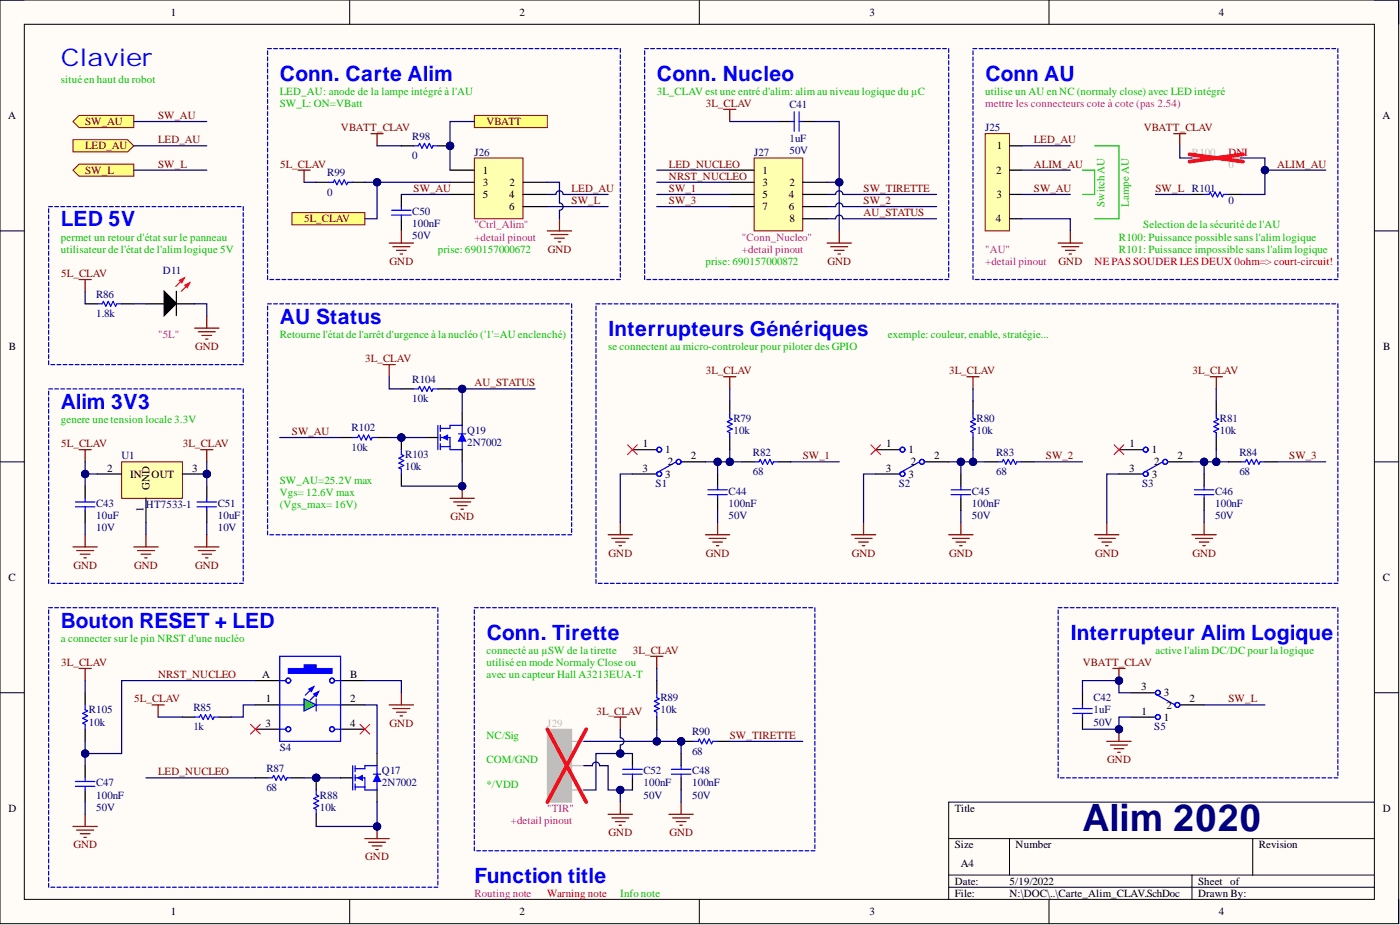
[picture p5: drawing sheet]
<svg xmlns="http://www.w3.org/2000/svg" width="292mm" height="193mm" viewBox="0 0 292 193" stroke-linecap="round" stroke-linejoin="round" font-family="sans-serif">
<defs><g id="words">
<text font-size="7.9" fill="#000080" x="225.9" y="173.3">Alim 2020</text>
<text font-size="5.1" fill="#00f" x="12.7" y="13.7">Clavier</text>
<g font-size="4.4" fill="#00f">
<text x="58.4" y="16.8">Conn. Carte Alim</text>
<text x="137" y="16.8">Conn. Nucleo</text>
<text x="205.5" y="16.8">Conn AU</text>
<text x="12.7" y="47.2">LED 5V</text>
<text x="58.4" y="67.5">AU Status</text>
<text x="126.9" y="70.1">Interrupteurs Génériques</text>
<text x="12.7" y="85.3">Alim 3V3</text>
<text x="12.7" y="130.9">Bouton RESET + LED</text>
<text x="101.5" y="133.4">Conn. Tirette</text>
<text x="223.3" y="133.4">Interrupteur Alim Logique</text>
<text x="99" y="184.2">Function title</text>
</g>
<g font-size="2.3">
<text x="35.6" y="3.3">1</text>
<text x="108.4" y="3.3">2</text>
<text x="181.4" y="3.3">3</text>
<text x="254.3" y="3.3">4</text>
<text x="1.7" y="24.8">A</text>
<text x="288.4" y="24.8">A</text>
<text x="208" y="31.2">1</text>
<text x="100.7" y="36.3">1</text>
<text x="100.7" y="38.8">3</text>
<text x="100.7" y="41.3">5</text>
<text x="106.2" y="41.3">4</text>
<text x="106.3" y="38.8">2</text>
<text x="159.1" y="36.3">1</text>
<text x="159.1" y="38.8">3</text>
<text x="159.1" y="41.3">5</text>
<text x="164.6" y="41.3">4</text>
<text x="164.7" y="38.8">2</text>
<text x="207.8" y="36.3">2</text>
<text x="207.9" y="41.3">3</text>
<text x="106.2" y="43.9">6</text>
<text x="159.1" y="43.9">7</text>
<text x="164.6" y="43.9">6</text>
<text x="164.7" y="46.4">8</text>
<text x="207.7" y="46.4">4</text>
<text x="1.9" y="73">B</text>
<text x="288.6" y="73">B</text>
<text x="134.2" y="93.3">1</text>
<text x="138.8" y="94.6">1</text>
<text x="144.1" y="95.8">2</text>
<text x="184.9" y="93.3">1</text>
<text x="189.6" y="94.6">1</text>
<text x="194.9" y="95.8">2</text>
<text x="235.7" y="93.3">1</text>
<text x="240.3" y="94.6">1</text>
<text x="245.6" y="95.8">2</text>
<text x="22.3" y="98.4">2</text>
<text x="27.2" y="99.6">IN</text>
<text x="31.6" y="99.6">OUT</text>
<text x="40.1" y="98.4">3</text>
<text x="134.1" y="98.4">3</text>
<text x="138.8" y="99.6">3</text>
<text x="139.3" y="97.1">2</text>
<text x="184.8" y="98.4">3</text>
<text x="189.6" y="99.6">3</text>
<text x="190.1" y="97.1">2</text>
<text x="235.6" y="98.4">3</text>
<text x="240.3" y="99.6">3</text>
<text x="240.8" y="97.1">2</text>
<text x="29.9" y="106.8" transform="rotate(-90 29.9 106.8)">1</text>
<text x="31.2" y="102.2" transform="rotate(-90 31.2 102.2)">GND</text>
<text x="1.8" y="121.2">C</text>
<text x="288.5" y="121.2">C</text>
<text x="54.7" y="141.5">A</text>
<text x="73.1" y="141.5">B</text>
<text x="55.5" y="146.5">1</text>
<text x="73.1" y="146.5">2</text>
<text x="238.1" y="144">3</text>
<text x="238.2" y="149.1">1</text>
<text x="242.9" y="145.3">3</text>
<text x="243.4" y="147.8">2</text>
<text x="248.2" y="146.5">2</text>
<text x="55.4" y="151.6">3</text>
<text x="73.1" y="151.6">4</text>
<text x="242.9" y="150.4">1</text>
<text x="1.8" y="169.4">D</text>
<text x="199.2" y="169.4">Title</text>
<text x="288.5" y="169.4">D</text>
<text x="199.2" y="177">Size</text>
<text x="211.9" y="177">Number</text>
<text x="262.6" y="177">Revision</text>
<text x="199.2" y="184.6">Date:</text>
<text x="200.5" y="180.8">A4</text>
<text x="210.6" y="184.6">5/19/2022</text>
<text x="250" y="184.6">Sheet of</text>
<text x="35.6" y="190.9">1</text>
<text x="108.4" y="190.9">2</text>
<text x="181.4" y="190.9">3</text>
<text x="199.2" y="187.1">File:</text>
<text x="210.6" y="187.1">N:\DOC\..\Carte_Alim_CLAV.SchDoc</text>
<text x="250" y="187.1">Drawn By:</text>
<text x="254.3" y="190.9">4</text>
</g>
<g font-size="2.3" fill="#00bf00">
<text x="12.7" y="17.2">situé en haut du robot</text>
<text x="58.4" y="19.8">LED_AU: anode de la lampe intégré à l'AU</text>
<text x="58.4" y="22.3">SW_L: ON=VBatt</text>
<text x="137" y="19.8">3L_CLAV est une entré d'alim: alim au niveau logique du µC</text>
<text x="205.5" y="19.8">utilise un AU en NC (normaly close) avec LED intégré</text>
<text x="230.4" y="43.1" transform="rotate(-90 230.4 43.1)">Switch AU</text>
<text x="235.5" y="43.1" transform="rotate(-90 235.5 43.1)">Lampe AU</text>
<text x="238.5" y="47.7">Selection de la sécurité de l'AU</text>
<text x="12.7" y="50.2">permet un retour d'état sur le panneau</text>
<text x="12.7" y="52.7">utilisateur de l'état de l'alim logique 5V</text>
<text x="91.4" y="52.7">prise: 690157000672</text>
<text x="233.5" y="50.2">R100: Puissance possible sans l'alim logique</text>
<text x="233.5" y="52.7">R101: Puissance impossible sans l'alim logique</text>
<text x="147.2" y="55.3">prise: 690157000872</text>
<text x="58.4" y="70.5">Retourne l'état de l'arrêt d'urgence à la nucléo ('1'=AU enclenché)</text>
<text x="185.2" y="70.5">exemple: couleur, enable, stratégie...</text>
<text x="126.9" y="73">se connectent au micro-controleur pour piloter des GPIO</text>
<text x="12.7" y="88.2">genere une tension locale 3.3V</text>
<text x="58.4" y="100.9">SW_AU=25.2V max</text>
<text x="58.4" y="103.4">Vgs= 12.6V max</text>
<text x="58.4" y="106">(Vgs_max= 16V)</text>
<text x="12.7" y="133.9">a connecter sur le pin NRST d'une nucléo</text>
<text x="101.5" y="136.4">connecté au µSW de la tirette</text>
<text x="241.1" y="136.4">active l'alim DC/DC pour la logique</text>
<text x="101.5" y="138.9">utilisé en mode Normaly Close ou</text>
<text x="101.5" y="141.5">avec un capteur Hall A3213EUA-T</text>
<text x="101.5" y="154.2">NC/Sig</text>
<text x="101.5" y="159.2">COM/GND</text>
<text x="101.5" y="164.3">*/VDD</text>
<text x="129.4" y="187.1">Info note</text>
</g>
<g font-size="2.3" fill="#800000">
<text x="147.3" y="22.3">3L_CLAV</text>
<text x="17.8" y="26.1">SW_AU</text>
<text x="33" y="24.8">SW_AU</text>
<text x="33" y="29.9">LED_AU</text>
<text x="71.1" y="27.4">VBATT_CLAV</text>
<text x="101.5" y="26.1">VBATT</text>
<text x="215.7" y="29.9">LED_AU</text>
<text x="238.6" y="27.4">VBATT_CLAV</text>
<text x="17.8" y="31.2">LED_AU</text>
<text x="33" y="35">SW_L</text>
<text x="58.5" y="35">5L_CLAV</text>
<text x="139.6" y="35">LED_NUCLEO</text>
<text x="215.7" y="35">ALIM_AU</text>
<text x="266.5" y="35">ALIM_AU</text>
<text x="17.8" y="36.3">SW_L</text>
<text x="86.3" y="40.1">SW_AU</text>
<text x="119.3" y="40.1">LED_AU</text>
<text x="139.6" y="40.1">SW_1</text>
<text x="139.6" y="37.5">NRST_NUCLEO</text>
<text x="180.2" y="40.1">SW_TIRETTE</text>
<text x="215.7" y="40.1">SW_AU</text>
<text x="241.1" y="40.1">SW_L R101</text>
<text x="63.4" y="46.4">5L_CLAV</text>
<text x="119.3" y="42.6">SW_L</text>
<text x="139.6" y="42.6">SW_3</text>
<text x="180.2" y="42.6">SW_2</text>
<text x="180.2" y="45.1">AU_STATUS</text>
<text x="114.3" y="52.7">GND</text>
<text x="12.8" y="57.8">5L_CLAV</text>
<text x="81.3" y="55.3">GND</text>
<text x="172.6" y="55.3">GND</text>
<text x="220.9" y="55.3">GND</text>
<text x="40.7" y="73">GND</text>
<text x="76.2" y="75.6">3L_CLAV</text>
<text x="99" y="80.6">AU_STATUS</text>
<text x="147.3" y="78.1">3L_CLAV</text>
<text x="198" y="78.1">3L_CLAV</text>
<text x="248.8" y="78.1">3L_CLAV</text>
<text x="12.8" y="93.3">5L_CLAV</text>
<text x="38.1" y="93.3">3L_CLAV</text>
<text x="60.9" y="90.8">SW_AU</text>
<text x="167.5" y="95.8">SW_1</text>
<text x="218.2" y="95.8">SW_2</text>
<text x="269" y="95.8">SW_3</text>
<text x="94" y="108.5">GND</text>
<text x="15.3" y="118.7">GND</text>
<text x="28" y="118.7">GND</text>
<text x="40.7" y="118.7">GND</text>
<text x="127" y="116.1">GND</text>
<text x="147.3" y="116.1">GND</text>
<text x="177.7" y="116.1">GND</text>
<text x="198" y="116.1">GND</text>
<text x="228.5" y="116.1">GND</text>
<text x="248.8" y="116.1">GND</text>
<text x="132" y="136.4">3L_CLAV</text>
<text x="12.8" y="138.9">3L_CLAV</text>
<text x="33" y="141.5">NRST_NUCLEO</text>
<text x="225.9" y="138.9">VBATT_CLAV</text>
<text x="28" y="146.5">5L_CLAV</text>
<text x="124.4" y="149.1">3L_CLAV</text>
<text x="256.3" y="146.5">SW_L</text>
<text x="81.3" y="151.6">GND</text>
<text x="152.3" y="154.2">SW_TIRETTE</text>
<text x="33" y="161.8">LED_NUCLEO</text>
<text x="231" y="159.2">GND</text>
<text x="15.3" y="177">GND</text>
<text x="76.2" y="179.5">GND</text>
<text x="127" y="174.4">GND</text>
<text x="139.7" y="174.4">GND</text>
</g>
<g font-size="2.3" fill="#000080">
<text x="164.7" y="22.6">C41</text>
<text x="86" y="29.2">R98</text>
<text x="164.7" y="29.7">1uF</text>
<text x="205.5" y="27.4">J25</text>
<text x="86" y="33.2">0</text>
<text x="99" y="32.5">J26</text>
<text x="157.3" y="32.5">J27</text>
<text x="164.7" y="32.2">50V</text>
<text x="68.3" y="40.8">0</text>
<text x="68.3" y="36.8">R99</text>
<text x="86" y="44.9">C50</text>
<text x="86" y="47.4">100nF</text>
<text x="256.3" y="42.6">0</text>
<text x="86" y="49.9">50V</text>
<text x="34" y="57.2">D11</text>
<text x="20" y="62.1">R86</text>
<text x="20" y="66.2">1.8k</text>
<text x="86" y="83.9">10k</text>
<text x="86" y="79.9">R104</text>
<text x="153" y="88">R79</text>
<text x="203.8" y="88">R80</text>
<text x="254.5" y="88">R81</text>
<text x="25.4" y="95.8">U1</text>
<text x="73.3" y="94.1">10k</text>
<text x="73.3" y="90">R102</text>
<text x="84.5" y="95.6">R103</text>
<text x="97.4" y="90.5">Q19</text>
<text x="97.4" y="93">2N7002</text>
<text x="153" y="90.5">10k</text>
<text x="157.1" y="95.1">R82</text>
<text x="203.8" y="90.5">10k</text>
<text x="207.8" y="95.1">R83</text>
<text x="254.5" y="90.5">10k</text>
<text x="258.6" y="95.1">R84</text>
<text x="84.5" y="98.1">10k</text>
<text x="136.8" y="101.7">S1</text>
<text x="157.1" y="99.1">68</text>
<text x="187.5" y="101.7">S2</text>
<text x="207.8" y="99.1">68</text>
<text x="238.3" y="101.7">S3</text>
<text x="258.6" y="99.1">68</text>
<text x="20" y="105.7">C43</text>
<text x="30.5" y="106">HT7533-1</text>
<text x="45.4" y="105.7">C51</text>
<text x="152" y="103.2">C44</text>
<text x="152" y="105.7">100nF</text>
<text x="202.8" y="103.2">C45</text>
<text x="202.8" y="105.7">100nF</text>
<text x="253.5" y="103.2">C46</text>
<text x="253.5" y="105.7">100nF</text>
<text x="20" y="110.8">10V</text>
<text x="20" y="108.3">10uF</text>
<text x="45.4" y="110.8">10V</text>
<text x="45.4" y="108.3">10uF</text>
<text x="152" y="108.3">50V</text>
<text x="202.8" y="108.3">50V</text>
<text x="253.5" y="108.3">50V</text>
<text x="18.5" y="148.8">R105</text>
<text x="40.3" y="148.3">R85</text>
<text x="137.8" y="148.8">10k</text>
<text x="137.8" y="146.3">R89</text>
<text x="228.1" y="146.3">C42</text>
<text x="228.1" y="148.8">1uF</text>
<text x="18.5" y="151.4">10k</text>
<text x="40.3" y="152.4">1k</text>
<text x="144.4" y="153.4">R90</text>
<text x="228.1" y="151.4">50V</text>
<text x="240.8" y="152.4">S5</text>
<text x="55.6" y="161">R87</text>
<text x="58.4" y="156.7">S4</text>
<text x="79.7" y="161.5">Q17</text>
<text x="134.2" y="161.5">C52</text>
<text x="144.4" y="157.5">68</text>
<text x="144.4" y="161.5">C48</text>
<text x="20" y="164">C47</text>
<text x="20" y="166.6">100nF</text>
<text x="55.6" y="165.1">68</text>
<text x="66.7" y="166.6">R88</text>
<text x="79.7" y="164">2N7002</text>
<text x="134.2" y="166.6">50V</text>
<text x="134.2" y="164">100nF</text>
<text x="144.4" y="166.6">50V</text>
<text x="144.4" y="164">100nF</text>
<text x="20" y="169.1">50V</text>
<text x="66.7" y="169.1">10k</text>
</g>
<g font-size="2.3" fill="#bf00bf">
<text x="205.5" y="22.3">mettre les connecteurs cote à cote (pas 2.54)</text>
<text x="99" y="47.7">&quot;Ctrl_Alim&quot;</text>
<text x="99" y="50.2">+detail pinout</text>
<text x="154.8" y="50.2">&quot;Conn_Nucleo&quot;</text>
<text x="154.8" y="52.7">+detail pinout</text>
<text x="205.5" y="52.7">&quot;AU&quot;</text>
<text x="205.5" y="55.3">+detail pinout</text>
<text x="33" y="70.5">&quot;5L&quot;</text>
<text x="106.6" y="171.9">+detail pinout</text>
<text x="114.2" y="169.4">&quot;TIR&quot;</text>
<text x="99" y="187.1">Routing note</text>
</g>
<g font-size="2.3" fill="#bfbebc">
<text x="248.7" y="32.5">R100</text>
<text x="256.3" y="35">0</text>
<text x="114.2" y="151.6">J29</text>
<text x="116.6" y="155.4">3</text>
<text x="116.5" y="160.5">2</text>
</g>
<g font-size="2.3" fill="#f00">
<text x="256.3" y="32.5">DNI</text>
<text x="228.4" y="55.3">NE PAS SOUDER LES DEUX 0ohm=&gt; court-circuit!</text>
<text x="114.2" y="187.1">Warning note</text>
</g>
</g></defs>
<path d="M0 0h291.8v192.7h-291.8z" fill-rule="evenodd" fill="#fffcf8"/>
<path d="M0 0h291.8v192.7h-291.8z" fill="none" stroke="#000" stroke-width=".21"/>
<path d="M5.1 5.1h281.7v182.5h-281.7z" fill-rule="evenodd" fill="#fffcf8"/>
<g fill="none" stroke="#000" stroke-width=".21">
<path d="M0 0h5.1M73 0v5.1M145.9 0v5.1M218.9 0v5.1M286.8 0h5v5.1M5.1 5.1h281.7v182.5h-281.7zM0 48.2h5.1M286.8 48.2h5M0 96.3h5.1M286.8 96.3h5M0 144.5h5.1M286.8 144.5h5"/>
<path d="M197.9 174.9h88.9M210.6 174.9v7.7M261.4 174.9v7.7M286.8 167.3h-88.9v20.3M73 187.6v5.1M145.9 187.6v5.1M197.9 182.6h88.9M197.9 185.1h88.9M218.9 187.6v5.1M248.7 182.6v5M291.8 187.6v5.1"/>
</g>
<path d="M99 24.1h15.2v2.5h-15.2z" fill-rule="evenodd" fill="#ffff80"/>
<path d="M99 24.1h15.2v2.5h-15.2z" fill="none" stroke="#800000" stroke-width=".21"/>
<path d="M53.3 142h5.1M53.3 147.1h5.1M53.3 152.1h5.1M71.1 142h5M71.1 147.1h5M71.1 152.1h5" fill="none" stroke="#000" stroke-width=".25"/>
<g fill="none" stroke="#00f" stroke-width=".25">
<path d="M58.4 147.1h5"/>
<circle cx="60.1" cy="142" r=".51"/>
<circle cx="69.3" cy="142" r=".51"/>
</g>
<path d="M60.1 139.5h3.3v-.8h2.6v.8h3.3v1h-9.2z" fill-rule="evenodd" fill="#00f"/>
<path d="M60.1 139.5h3.3v-.8h2.6v.8h3.3v1h-9.2z" fill="none" stroke="#00f" stroke-width=".21"/>
<path d="M63.4 145.8l2.6 1.3-2.6 1.2z" fill="#0f0"/>
<path d="M63.4 145.8l2.6 1.3-2.6 1.2zM65.5 143.3l-1.8 1.7M66 145.8v2.5M66.5 144.3l-1.8 1.7" fill="none" stroke="#00f" stroke-width=".25"/>
<path d="M64.5 143.8l1-.5-.5 1z" fill="#00f"/>
<path d="M64.5 143.8l1-.5-.5 1z" fill="none" stroke="#00f" stroke-width=".25"/>
<path d="M65.5 144.8l1-.5-.5 1z" fill="#00f"/>
<g fill="none" stroke="#00f" stroke-width=".25">
<path d="M141.1 96.3l-4.1 2.3M152.3 86.2v1l.5 .3-1 .5 1 .5-1 .5 1 .5-1 .5 .5 .3v1M157.3 96.3h1l.3-.5 .5 1.1 .5-1.1 .5 1.1 .5-1.1 .5 1.1 .3-.6h1M191.8 96.3l-4 2.3M203 86.2v1l.5 .3-1 .5 1 .5-1 .5 1 .5-1 .5 .5 .3v1M208.1 96.3h1l.3-.5 .5 1.1 .5-1.1 .5 1.1 .5-1.1 .5 1.1 .2-.6h1.1M242.6 96.3l-4.1 2.3M253.8 86.2v1l.5 .3-1 .5 1 .5-1 .5 1 .5-1 .5 .5 .3v1M258.8 96.3h1.1l.2-.5 .5 1.1 .5-1.1 .5 1.1 .5-1.1 .5 1.1 .3-.6h1M147.7 103.2h4.1M147.7 102.2h4.1M149.7 101.4v.8"/>
<path d="M149.7 103.2v.8M198.4 103.2h4.1M198.4 102.2h4.1M200.5 101.4v.8M200.5 103.2v.8M249.2 103.2h4.1M249.2 102.2h4.1M251.2 101.4v.8M251.2 103.2v.8M58.4 136.9h12.7v17.8h-12.7zM58.4 142h1.2M58.4 152.1h1.2"/>
<path d="M65.5 144.8l1-.5-.5 1zM66 147.1h5.1M69.8 142h1.3M69.8 152.1h1.3M241.1 144.8l4 2.3M15.7 164h4.1M15.7 163h4.1M17.8 162.3v.7M17.8 164v.8"/>
<circle cx="137.5" cy="93.8" r=".51"/>
<circle cx="137.5" cy="98.9" r=".51"/>
<circle cx="141.6" cy="96.3" r=".51"/>
<circle cx="188.3" cy="93.8" r=".51"/>
<circle cx="188.3" cy="98.9" r=".51"/>
<circle cx="192.4" cy="96.3" r=".51"/>
<circle cx="239" cy="93.8" r=".51"/>
<circle cx="239" cy="98.9" r=".51"/>
<circle cx="243.1" cy="96.3" r=".51"/>
<circle cx="60.1" cy="152.1" r=".51"/>
<circle cx="69.3" cy="152.1" r=".51"/>
<circle cx="241.6" cy="149.6" r=".51"/>
<circle cx="241.6" cy="144.5" r=".51"/>
<circle cx="245.6" cy="147.1" r=".51"/>
</g>
<g fill="none" stroke="#000" stroke-width=".25">
<path d="M132 98.9h5M132 93.8h5M142.1 96.3h5.1M149.7 98.9v2.5M152.3 83.7v2.5M152.3 91.3v2.5M154.8 96.3h2.5M162.4 96.3h2.5M182.7 98.9h5.1M182.7 93.8h5.1M192.9 96.3h5M200.5 98.9v2.5"/>
<path d="M203 83.7v2.5M203 91.3v2.5M205.5 96.3h2.6M213.2 96.3h2.5M233.5 98.9h5M233.5 93.8h5M243.6 96.3h5.1M251.2 98.9v2.5M253.8 83.7v2.5M253.8 91.3v2.5M256.3 96.3h2.5M263.9 96.3h2.6"/>
<path d="M149.7 104v2.5M200.5 104v2.5M251.2 104v2.5M17.8 159.7v2.6M236 144.5h5.1M236 149.6h5.1M246.2 147.1h5M17.8 164.8v2.5"/>
</g>
<g fill="none" stroke="#800000" stroke-width=".25">
<path d="M151 78.6h2.5M152.3 78.6v2.5M201.7 78.6h2.6M203 78.6v2.5M252.5 78.6h2.5M253.8 78.6v2.5M126.9 111.6h5.1M127.6 112.3h3.6M128.4 113.1h2M129.2 113.8h.5M129.4 109v2.6M147.2 111.6h5.1"/>
<path d="M147.9 112.3h3.6M148.7 113.1h2M149.5 113.8h.5M149.7 109v2.6M177.6 111.6h5.1M178.4 112.3h3.5M179.2 113.1h2M179.9 113.8h.5M180.2 109v2.6M197.9 111.6h5.1M198.7 112.3h3.6M199.5 113.1h2"/>
<path d="M200.2 113.8h.5M200.5 109v2.6M228.4 111.6h5.1M229.1 112.3h3.6M229.9 113.1h2M230.7 113.8h.5M230.9 109v2.6M248.7 111.6h5.1M249.5 112.3h3.5M250.2 113.1h2M251 113.8h.5M251.2 109v2.6"/>
<path d="M232.2 139.5h2.5M233.5 139.5v2.5M15.2 172.4h5.1M16 173.2h3.5M16.7 173.9h2.1M17.5 174.7h.5M17.8 169.9v2.5"/>
</g>
<path d="M130.9 92.8l2.1 2M133 92.8l-2.1 2M181.7 92.8l2 2M183.7 92.8l-2 2M232.4 92.8l2.1 2M234.5 92.8l-2.1 2" fill="none" stroke="#f00" stroke-width=".21"/>
<circle cx="233.5" cy="142" r=".76" fill="#000080"/>
<circle cx="233.5" cy="142" r=".76" fill="none" stroke="#000080" stroke-width=".21"/>
<path d="M230.9 154.7h5.1M231.7 155.4h3.5M232.4 156.2h2.1M233.2 156.9h.5M233.5 152.1v2.6" fill="none" stroke="#800000" stroke-width=".25"/>
<circle cx="233.5" cy="152.1" r=".76" fill="#000080"/>
<circle cx="233.5" cy="152.1" r=".76" fill="none" stroke="#000080" stroke-width=".21"/>
<path d="M73.6 159.7v5.1M74.1 159.7v1.3M74.1 160.4h2v-.7h2.6v5.1h-2.6v-2.5h-2M74.1 161.6v1.3M74.1 163.5v1.3M74.1 164.2h2" fill="none" stroke="#00f" stroke-width=".25"/>
<path d="M74.6 162.3l1-.5v1z" fill="#00f"/>
<path d="M74.6 162.3l1-.5v1z" fill="none" stroke="#00f" stroke-width=".21"/>
<path d="M78.7 161.5l.7 1.5h-1.5z" fill="#00f"/>
<path d="M78.7 161.5l.7 1.5h-1.5z" fill="none" stroke="#00f" stroke-width=".21"/>
<path d="M20.3 63.4h1l.3-.5 .5 1 .5-1 .5 1 .5-1 .5 1 .3-.5h1M77.9 161.5h1.5" fill="none" stroke="#00f" stroke-width=".25"/>
<path d="M17.8 63.4h2.5M25.4 63.4h2.5M34.3 60.8l2.5 2.5-2.5 2.5zM78.7 157.2v2.5M71.1 162.3h2.5M78.7 164.8v2.5" fill="none" stroke="#000" stroke-width=".25"/>
<path d="M34.3 60.8l2.5 2.5-2.5 2.5z" fill="#000"/>
<path d="M39.6 59l-1.8 1.8" fill="none" stroke="#ee0e22" stroke-width=".25"/>
<path d="M38.6 59.5l1-.5-.5 1z" fill="#ee0e22"/>
<path d="M38.4 58l-1.7 1.8M38.6 59.5l1-.5-.5 1z" fill="none" stroke="#ee0e22" stroke-width=".25"/>
<path d="M36.8 60.8v5" fill="none" stroke="#000" stroke-width=".25"/>
<path d="M37.4 58.5l1-.5-.5 1z" fill="#ee0e22"/>
<path d="M37.4 58.5l1-.5-.5 1z" fill="none" stroke="#ee0e22" stroke-width=".25"/>
<path d="M30.5 63.4h10.1M38.1 149.6h2.5M45.7 149.6h2.5" fill="none" stroke="#000" stroke-width=".25"/>
<path d="M16.5 58.3h2.5M17.8 58.3v2.5M40.6 68.5h5.1M41.4 69.2h3.5M42.1 70h2.1M42.9 70.7h.5M43.1 65.9v2.6" fill="none" stroke="#800000" stroke-width=".25"/>
<path d="M40.6 149.6h1l.3-.5 .5 1 .5-1 .5 1 .5-1 .5 1 .3-.5h1" fill="none" stroke="#00f" stroke-width=".25"/>
<circle cx="66" cy="162.3" r=".76" fill="#000080"/>
<circle cx="66" cy="162.3" r=".76" fill="none" stroke="#000080" stroke-width=".21"/>
<path d="M66 162.3v2.5" fill="none" stroke="#000" stroke-width=".25"/>
<circle cx="66" cy="162.3" r=".76" fill="#000080"/>
<circle cx="66" cy="162.3" r=".76" fill="none" stroke="#000080" stroke-width=".21"/>
<path d="M66 169.9v2.5" fill="none" stroke="#000" stroke-width=".25"/>
<path d="M66 164.8v1l.5 .3-1 .5 1 .5-1 .5 1 .5-1 .5 .5 .3v1" fill="none" stroke="#00f" stroke-width=".25"/>
<path d="M76.1 174.9h5.1M76.9 175.7h3.5M77.7 176.5h2M78.4 177.2h.5M78.7 172.4v2.5" fill="none" stroke="#800000" stroke-width=".25"/>
<circle cx="78.7" cy="172.4" r=".76" fill="#000080"/>
<circle cx="78.7" cy="172.4" r=".76" fill="none" stroke="#000080" stroke-width=".21"/>
<path d="M137 142v2.5M137 149.6v2.5M53.3 162.3h2.5M60.9 162.3h2.5" fill="none" stroke="#000" stroke-width=".25"/>
<path d="M137 144.5v1l.5 .3-1 .5 1 .5-1 .5 1 .5-1 .5 .5 .3v1M55.8 162.3h1l.3-.5 .5 1 .5-1 .5 1 .5-1 .5 1 .3-.5h1" fill="none" stroke="#00f" stroke-width=".25"/>
<g fill="none" stroke="#0000bf" stroke-width=".25">
<path d="M10.2 43.1h.7M10.2 43.6v.8M10.2 44.8v.8M10.2 46.1v.8M10.2 47.4v.8M10.2 48.6v.8M10.2 49.9v.8M10.2 51.2v.8M10.2 52.4v.8M10.2 53.7v.8M10.2 55v.8M10.2 56.3v.7"/>
<path d="M10.2 57.5v.8M10.2 58.8v.8M11.4 43.1h.8M12.7 43.1h.8M14 43.1h.8M15.2 43.1h.8M16.5 43.1h.8M17.8 43.1h.8M19 43.1h.8M20.3 43.1h.8M21.6 43.1h.8M22.8 43.1h.8"/>
<path d="M24.1 43.1h.8M25.4 43.1h.8M26.6 43.1h.8M27.9 43.1h.8M29.2 43.1h.8M30.5 43.1h.7M31.7 43.1h.8M33 43.1h.8M34.3 43.1h.8M35.5 43.1h.8M36.8 43.1h.8M38.1 43.1h.8"/>
<path d="M39.3 43.1h.8M40.6 43.1h.8M41.9 43.1h.8M43.1 43.1h.8M44.4 43.1h.8M45.7 43.1h.8M46.9 43.1h.8M48.2 43.1h.8M49.5 43.1h.8M50.8 43.1v.8M50.8 44.4v.8M50.8 45.6v.8"/>
<path d="M50.8 46.9v.8M50.8 48.2v.8M50.8 49.4v.8M50.8 50.7v.8M50.8 52v.8M50.8 53.2v.8M50.8 54.5v.8M50.8 55.8v.8M50.8 57v.8M50.8 58.3v.8M50.8 59.6v.8M10.2 60.1v.7"/>
<path d="M10.2 61.3v.8M10.2 62.6v.8M10.2 63.9v.8M10.2 65.1v.8M10.2 66.4v.8M10.2 67.7v.8M10.2 68.9v.8M10.2 70.2v.8M10.2 71.5v.8M10.2 72.7v.8M10.2 74v.8M10.2 75.3v.8"/>
<path d="M10.6 76.1h.8M11.9 76.1h.8M13.2 76.1h.8M14.4 76.1h.8M15.7 76.1h.8M17 76.1h.8M18.2 76.1h.8M19.5 76.1h.8M20.8 76.1h.8M22 76.1h.8M23.3 76.1h.8M24.6 76.1h.8"/>
<path d="M25.9 76.1h.7M27.1 76.1h.8M28.4 76.1h.8M29.7 76.1h.8M30.9 76.1h.8M32.2 76.1h.8M33.5 76.1h.8M34.7 76.1h.8M36 76.1h.8M37.3 76.1h.8M38.5 76.1h.8M39.8 76.1h.8"/>
<path d="M41.1 76.1h.8M42.3 76.1h.8M43.6 76.1h.8M44.9 76.1h.8M46.2 76.1h.7M47.4 76.1h.8M48.7 76.1h.8M50 76.1h.8M50.8 60.8v.8M50.8 62.1v.8M50.8 63.4v.8M50.8 64.7v.7"/>
<path d="M50.8 65.9v.8M50.8 67.2v.8M50.8 68.5v.7M50.8 69.7v.8M50.8 71v.8M50.8 72.3v.8M50.8 73.5v.8M50.8 74.8v.8M10.2 127.2v.8M10.2 128.5v.8M10.2 129.8v.8M10.2 131.1v.7"/>
<path d="M10.2 132.3v.8M10.2 133.6v.8M10.2 134.9v.7M10.2 136.1v.8M10.2 137.4v.8M10.2 138.7v.8M10.2 139.9v.8M10.2 126.8h.7M11.4 126.8h.8M12.7 126.8h.8M14 126.8h.8M15.2 126.8h.8"/>
<path d="M16.5 126.8h.8M17.8 126.8h.8M19 126.8h.8M20.3 126.8h.8M21.6 126.8h.8M22.8 126.8h.8M24.1 126.8h.8M25.4 126.8h.8M26.6 126.8h.8M27.9 126.8h.8M29.2 126.8h.8M30.5 126.8h.7"/>
<path d="M31.7 126.8h.8M33 126.8h.8M34.3 126.8h.8M35.5 126.8h.8M36.8 126.8h.8M38.1 126.8h.8M39.3 126.8h.8M40.6 126.8h.8M41.9 126.8h.8M43.1 126.8h.8M44.4 126.8h.8M45.7 126.8h.8"/>
<path d="M46.9 126.8h.8M48.2 126.8h.8M49.5 126.8h.8M50.8 126.8h.7M52 126.8h.8M53.3 126.8h.8M54.6 126.8h.8M55.8 126.8h.8M57.1 126.8h.8M58.4 126.8h.8M59.6 126.8h.8M60.9 126.8h.8"/>
<path d="M62.2 126.8h.8M63.4 126.8h.8M64.7 126.8h.8M66 126.8h.8M67.2 126.8h.8M68.5 126.8h.8M69.8 126.8h.8M71.1 126.8h.7M72.3 126.8h.8M73.6 126.8h.8M74.9 126.8h.8M76.1 126.8h.8"/>
<path d="M77.4 126.8h.8M78.7 126.8h.8M79.9 126.8h.8M81.2 126.8h.8M82.5 126.8h.8M83.7 126.8h.8M85 126.8h.8M86.3 126.8h.8M87.5 126.8h.8M88.8 126.8h.8M90.1 126.8h.8M91.4 126.8v.8"/>
<path d="M91.4 128v.8M91.4 129.3v.8M91.4 130.6v.8M91.4 131.8v.8M91.4 133.1v.8M91.4 134.4v.8M91.4 135.6v.8M91.4 136.9v.8M91.4 138.2v.8M91.4 139.5v.7M10.2 141.2v.8M10.2 142.5v.8"/>
<path d="M10.2 143.7v.8M10.2 145v.8M10.2 146.3v.8M10.2 147.5v.8M10.2 148.8v.8M10.2 150.1v.8M10.2 151.3v.8M10.2 152.6v.8M10.2 153.9v.8M10.2 155.1v.8M10.2 156.4v.8M10.2 157.7v.8"/>
<path d="M10.2 158.9v.8M91.4 140.7v.8M91.4 142v.8M91.4 143.3v.7M91.4 144.5v.8M91.4 145.8v.8M91.4 147.1v.7M91.4 148.3v.8M91.4 149.6v.8M91.4 150.9v.8M91.4 152.1v.8M91.4 153.4v.8"/>
<path d="M91.4 154.7v.8M91.4 155.9v.8M91.4 157.2v.8M91.4 158.5v.8M91.4 159.7v.8M10.2 160.2v.8M10.2 161.5v.8M10.2 162.7v.8M10.2 164v.8M10.2 165.3v.8M10.2 166.5v.8M10.2 167.8v.8"/>
<path d="M10.2 169.1v.8M10.2 170.4v.7M10.2 171.6v.8M10.2 172.9v.8M10.2 174.2v.7M10.2 175.4v.8M10.2 176.7v.8M10.2 178v.8M10.2 179.2v.8M91.4 161v.8M91.4 162.3v.8M91.4 163.5v.8"/>
<path d="M91.4 164.8v.8M91.4 166.1v.8M91.4 167.3v.8M91.4 168.6v.8M91.4 169.9v.8M91.4 171.1v.8M91.4 172.4v.8M91.4 173.7v.8M91.4 174.9v.8M91.4 176.2v.8M91.4 177.5v.8M91.4 178.8v.7"/>
<path d="M10.2 180.5v.8M10.2 181.8v.8M10.2 183v.8M10.2 184.3v.8M10.6 185.1h.8M11.9 185.1h.8M13.2 185.1h.8M14.4 185.1h.8M15.7 185.1h.8M17 185.1h.8M18.2 185.1h.8M19.5 185.1h.8"/>
<path d="M20.8 185.1h.8M22 185.1h.8M23.3 185.1h.8M24.6 185.1h.8M25.9 185.1h.7M27.1 185.1h.8M28.4 185.1h.8M29.7 185.1h.8M30.9 185.1h.8M32.2 185.1h.8M33.5 185.1h.8M34.7 185.1h.8"/>
<path d="M36 185.1h.8M37.3 185.1h.8M38.5 185.1h.8M39.8 185.1h.8M41.1 185.1h.8M42.3 185.1h.8M43.6 185.1h.8M44.9 185.1h.8M46.2 185.1h.7M47.4 185.1h.8M48.7 185.1h.8M50 185.1h.8"/>
<path d="M51.2 185.1h.8M52.5 185.1h.8M53.8 185.1h.8M55 185.1h.8M56.3 185.1h.8M57.6 185.1h.8M58.8 185.1h.8M60.1 185.1h.8M61.4 185.1h.8M62.6 185.1h.8M63.9 185.1h.8M65.2 185.1h.8"/>
<path d="M66.5 185.1h.7M67.7 185.1h.8M69 185.1h.8M70.3 185.1h.8M71.5 185.1h.8M72.8 185.1h.8M74.1 185.1h.8M75.3 185.1h.8M76.6 185.1h.8M77.9 185.1h.8M79.1 185.1h.8M80.4 185.1h.8"/>
<path d="M81.7 185.1h.8M82.9 185.1h.8M84.2 185.1h.8M85.5 185.1h.8M86.8 185.1h.7M88 185.1h.8M89.3 185.1h.8M90.6 185.1h.8M91.4 180v.8M91.4 181.3v.8M91.4 182.6v.7M91.4 183.8v.8"/>
</g>
<path d="M135.8 136.9h2.5M137 136.9v2.6" fill="none" stroke="#800000" stroke-width=".25"/>
<circle cx="142.1" cy="154.7" r=".76" fill="#000080"/>
<circle cx="142.1" cy="154.7" r=".76" fill="none" stroke="#000080" stroke-width=".21"/>
<path d="M142.1 154.7h2.5M149.7 154.7h2.6" fill="none" stroke="#000" stroke-width=".25"/>
<circle cx="142.1" cy="154.7" r=".76" fill="#000080"/>
<circle cx="142.1" cy="154.7" r=".76" fill="none" stroke="#000080" stroke-width=".21"/>
<path d="M142.1 159.7v.8M144.6 154.7h1.1l.2-.5 .5 1 .5-1 .5 1 .5-1 .6 1 .2-.5h1M140.1 161.5h4M140.1 160.5h4M142.1 161.5v.8" fill="none" stroke="#00f" stroke-width=".25"/>
<path d="M142.1 157.2v2.5M142.1 162.3v2.5" fill="none" stroke="#000" stroke-width=".25"/>
<path d="M77.4 27.9h2.5M78.7 27.9v2.5M139.6 169.9h5M140.3 170.6h3.6M141.1 171.4h2M141.9 172.2h.5M142.1 167.3v2.6" fill="none" stroke="#800000" stroke-width=".25"/>
<g fill="none" stroke="#0000bf" stroke-width=".25">
<path d="M55.8 10.1h.8M55.8 10.6v.8M55.8 11.9v.8M55.8 13.1v.8M55.8 14.4v.8M55.8 15.7v.8M55.8 17v.7M55.8 18.2v.8M55.8 19.5v.8M57.1 10.1h.8M58.4 10.1h.8M59.6 10.1h.8"/>
<path d="M60.9 10.1h.8M62.2 10.1h.8M63.4 10.1h.8M64.7 10.1h.8M66 10.1h.8M67.2 10.1h.8M68.5 10.1h.8M69.8 10.1h.8M71.1 10.1h.7M72.3 10.1h.8M73.6 10.1h.8M74.9 10.1h.8"/>
<path d="M76.1 10.1h.8M77.4 10.1h.8M78.7 10.1h.8M79.9 10.1h.8M81.2 10.1h.8M82.5 10.1h.8M83.7 10.1h.8M85 10.1h.8M86.3 10.1h.8M87.5 10.1h.8M88.8 10.1h.8M90.1 10.1h.8"/>
<path d="M91.4 10.1h.7M92.6 10.1h.8M93.9 10.1h.8M95.2 10.1h.8M96.4 10.1h.8M97.7 10.1h.8M99 10.1h.8M100.2 10.1h.8M101.5 10.1h.8M102.8 10.1h.8M104 10.1h.8M105.3 10.1h.8"/>
<path d="M106.6 10.1h.8M107.8 10.1h.8M109.1 10.1h.8M110.4 10.1h.8M111.7 10.1h.7M112.9 10.1h.8M114.2 10.1h.8M115.5 10.1h.8M116.7 10.1h.8M118 10.1h.8M119.3 10.1h.8M120.5 10.1h.8"/>
<path d="M121.8 10.1h.8M123.1 10.1h.8M124.3 10.1h.8M125.6 10.1h.8M126.9 10.1h.8M128.2 10.1h.7M129.4 10.1v.8M129.4 11.4v.8M129.4 12.7v.8M129.4 13.9v.8M129.4 15.2v.8M129.4 16.5v.8"/>
<path d="M129.4 17.7v.8M129.4 19v.8M55.8 20.8v.7M55.8 22v.8M55.8 23.3v.8M55.8 24.6v.8M55.8 25.8v.8M55.8 27.1v.8M55.8 28.4v.8M55.8 29.6v.8M55.8 30.9v.8M55.8 32.2v.8"/>
<path d="M55.8 33.4v.8M55.8 34.7v.8M55.8 36v.8M55.8 37.2v.8M55.8 38.5v.8M55.8 39.8v.8M129.4 20.3v.8M129.4 21.5v.8M129.4 22.8v.8M129.4 24.1v.8M129.4 25.4v.7M129.4 26.6v.8"/>
<path d="M129.4 27.9v.8M129.4 29.2v.7M129.4 30.4v.8M129.4 31.7v.8M129.4 33v.8M129.4 34.2v.8M129.4 35.5v.8M129.4 36.8v.8M129.4 38v.8M129.4 39.3v.8M55.8 41v.8M55.8 42.3v.8"/>
<path d="M55.8 43.6v.8M55.8 44.8v.8M55.8 46.1v.8M55.8 47.4v.8M55.8 48.6v.8M55.8 49.9v.8M55.8 51.2v.8M55.8 52.4v.8M55.8 53.7v.8M55.8 55v.8M55.8 56.3v.7M55.8 57.5v.8"/>
<path d="M56.3 58.3h.8M57.6 58.3h.8M58.8 58.3h.8M60.1 58.3h.8M61.4 58.3h.8M62.6 58.3h.8M63.9 58.3h.8M65.2 58.3h.8M66.5 58.3h.7M67.7 58.3h.8M69 58.3h.8M70.3 58.3h.8"/>
<path d="M71.5 58.3h.8M72.8 58.3h.8M74.1 58.3h.8M75.3 58.3h.8M76.6 58.3h.8M77.9 58.3h.8M79.1 58.3h.8M80.4 58.3h.8M81.7 58.3h.8M82.9 58.3h.8M84.2 58.3h.8M85.5 58.3h.8"/>
<path d="M86.8 58.3h.7M88 58.3h.8M89.3 58.3h.8M90.6 58.3h.8M91.8 58.3h.8M93.1 58.3h.8M94.4 58.3h.8M95.6 58.3h.8M96.9 58.3h.8M98.2 58.3h.8M99.4 58.3h.8M100.7 58.3h.8"/>
<path d="M102 58.3h.8M103.3 58.3h.7M104.5 58.3h.8M105.8 58.3h.8M107.1 58.3h.7M108.3 58.3h.8M109.6 58.3h.8M110.9 58.3h.8M112.1 58.3h.8M113.4 58.3h.8M114.7 58.3h.8M115.9 58.3h.8"/>
<path d="M117.2 58.3h.8M118.5 58.3h.8M119.7 58.3h.8M121 58.3h.8M122.3 58.3h.8M123.6 58.3h.7M124.8 58.3h.8M126.1 58.3h.8M127.4 58.3h.8M128.6 58.3h.8M129.4 40.6v.8M129.4 41.8v.8"/>
<path d="M129.4 43.1v.8M129.4 44.4v.8M129.4 45.6v.8M129.4 46.9v.8M129.4 48.2v.8M129.4 49.4v.8M129.4 50.7v.8M129.4 52v.8M129.4 53.2v.8M129.4 54.5v.8M129.4 55.8v.8M129.4 57v.8"/>
<path d="M124.3 63.4h.8M124.3 63.9v.8M124.3 65.1v.8M124.3 66.4v.8M124.3 67.7v.8M124.3 68.9v.8M124.3 70.2v.8M124.3 71.5v.8M124.3 72.7v.8M124.3 74v.8M124.3 75.3v.8M124.3 76.5v.8"/>
<path d="M124.3 77.8v.8M124.3 79.1v.8M125.6 63.4h.8M126.9 63.4h.8M128.2 63.4h.7M129.4 63.4h.8M130.7 63.4h.8M132 63.4h.8M133.2 63.4h.8M134.5 63.4h.8M135.8 63.4h.8M137 63.4h.8"/>
<path d="M138.3 63.4h.8M139.6 63.4h.8M140.8 63.4h.8M142.1 63.4h.8M143.4 63.4h.8M144.6 63.4h.8M145.9 63.4h.8M147.2 63.4h.8M148.5 63.4h.7M149.7 63.4h.8M151 63.4h.8M152.3 63.4h.8"/>
<path d="M153.5 63.4h.8M154.8 63.4h.8M156.1 63.4h.8M157.3 63.4h.8M158.6 63.4h.8M159.9 63.4h.8M161.1 63.4h.8M162.4 63.4h.8M163.7 63.4h.8M164.9 63.4h.8M166.2 63.4h.8M167.5 63.4h.8"/>
<path d="M168.8 63.4h.7M170 63.4h.8M171.3 63.4h.8M172.6 63.4h.8M173.8 63.4h.8M175.1 63.4h.8M176.4 63.4h.8M177.6 63.4h.8M178.9 63.4h.8M180.2 63.4h.8M181.4 63.4h.8M182.7 63.4h.8"/>
<path d="M184 63.4h.8M185.2 63.4h.8M186.5 63.4h.8M187.8 63.4h.8M189.1 63.4h.7M190.3 63.4h.8M191.6 63.4h.8M192.9 63.4h.8M194.1 63.4h.8M195.4 63.4h.8M196.7 63.4h.8M197.9 63.4h.8"/>
<path d="M199.2 63.4h.8M200.5 63.4h.8M201.7 63.4h.8M203 63.4h.8M204.3 63.4h.8M205.5 63.4h.8M206.8 63.4h.8M208.1 63.4h.8M209.4 63.4h.7M210.6 63.4h.8M211.9 63.4h.8M213.2 63.4h.8"/>
<path d="M214.4 63.4h.8M215.7 63.4h.8M217 63.4h.8M218.2 63.4h.8M219.5 63.4h.8M220.8 63.4h.8M222 63.4h.8M223.3 63.4h.8M224.6 63.4h.8M225.9 63.4h.7M227.1 63.4h.8M228.4 63.4h.8"/>
<path d="M229.7 63.4h.7M230.9 63.4h.8M232.2 63.4h.8M233.5 63.4h.8M234.7 63.4h.8M236 63.4h.8M237.3 63.4h.8M238.5 63.4h.8M239.8 63.4h.8M241.1 63.4h.8M242.3 63.4h.8M243.6 63.4h.8"/>
<path d="M244.9 63.4h.8M246.2 63.4h.7M247.4 63.4h.8M248.7 63.4h.8M250 63.4h.8M251.2 63.4h.8M252.5 63.4h.8M253.8 63.4h.8M255 63.4h.8M256.3 63.4h.8M257.6 63.4h.8M258.8 63.4h.8"/>
<path d="M260.1 63.4h.8M261.4 63.4h.8M262.6 63.4h.8M263.9 63.4h.8M265.2 63.4h.8M266.5 63.4h.7M267.7 63.4h.8M269 63.4h.8M270.3 63.4h.8M271.5 63.4h.8M272.8 63.4h.8M274.1 63.4h.8"/>
<path d="M275.3 63.4h.8M276.6 63.4h.8M277.9 63.4h.8M279.1 63.4v.8M279.1 64.7v.7M279.1 65.9v.8M279.1 67.2v.8M279.1 68.5v.7M279.1 69.7v.8M279.1 71v.8M279.1 72.3v.8M279.1 73.5v.8"/>
<path d="M279.1 74.8v.8M279.1 76.1v.8M279.1 77.3v.8M279.1 78.6v.8M279.1 79.9v.8M124.3 80.3v.8M124.3 81.6v.8M124.3 82.9v.8M124.3 84.1v.8M124.3 85.4v.8M124.3 86.7v.8M124.3 87.9v.8"/>
<path d="M124.3 89.2v.8M124.3 90.5v.8M124.3 91.8v.7M124.3 93v.8M124.3 94.3v.8M124.3 95.6v.7M124.3 96.8v.8M124.3 98.1v.8M124.3 99.4v.7M279.1 81.1v.8M279.1 82.4v.8M279.1 83.7v.8"/>
<path d="M279.1 84.9v.8M279.1 86.2v.8M279.1 87.5v.8M279.1 88.7v.8M279.1 90v.8M279.1 91.3v.8M279.1 92.5v.8M279.1 93.8v.8M279.1 95.1v.8M279.1 96.3v.8M279.1 97.6v.8M279.1 98.9v.8"/>
<path d="M124.3 100.6v.8M124.3 101.9v.8M124.3 103.2v.8M124.3 104.4v.8M124.3 105.7v.8M124.3 107v.8M124.3 108.2v.8M124.3 109.5v.8M124.3 110.8v.8M124.3 112v.8M124.3 113.3v.8M124.3 114.6v.8"/>
<path d="M124.3 115.8v.8M124.3 117.1v.8M124.3 118.4v.8M124.3 119.6v.8M279.1 100.1v.8M279.1 101.4v.8M279.1 102.7v.8M279.1 104v.7M279.1 105.2v.8M279.1 106.5v.8M279.1 107.8v.7M279.1 109v.8"/>
<path d="M279.1 110.3v.8M279.1 111.6v.8M279.1 112.8v.8M279.1 114.1v.8M279.1 115.4v.8M279.1 116.6v.8M279.1 117.9v.8M279.1 119.2v.8M99 126.8h.8M99 127.2v.8M99 128.5v.8M99 129.8v.8"/>
<path d="M99 131.1v.7M99 132.3v.8M99 133.6v.8M99 134.9v.7M99 136.1v.8M99 137.4v.8M99 138.7v.8M99 139.9v.8M100.2 126.8h.8M101.5 126.8h.8M102.8 126.8h.8M104 126.8h.8"/>
<path d="M105.3 126.8h.8M106.6 126.8h.8M107.8 126.8h.8M109.1 126.8h.8M110.4 126.8h.8M111.7 126.8h.7M112.9 126.8h.8M114.2 126.8h.8M115.5 126.8h.8M116.7 126.8h.8M118 126.8h.8M119.3 126.8h.8"/>
<path d="M120.5 126.8h.8M121.8 126.8h.8M123.1 126.8h.8M124.3 126.8h.8M124.3 120.9v.8M124.8 121.7h.8M125.6 126.8h.8M126.1 121.7h.8M126.9 126.8h.8M127.4 121.7h.8M128.2 126.8h.7M128.6 121.7h.8"/>
<path d="M129.4 126.8h.8M129.9 121.7h.8M130.7 126.8h.8M131.2 121.7h.8M132 126.8h.8M132.4 121.7h.8M133.2 126.8h.8M133.7 121.7h.8M134.5 126.8h.8M135 121.7h.8M135.8 126.8h.8M136.2 121.7h.8"/>
<path d="M137 126.8h.8M137.5 121.7h.8M138.3 126.8h.8M138.8 121.7h.8M139.6 126.8h.8M140 121.7h.8M140.8 126.8h.8M141.3 121.7h.8M142.1 126.8h.8M142.6 121.7h.8M143.4 126.8h.8M143.9 121.7h.7"/>
<path d="M144.6 126.8h.8M145.1 121.7h.8M145.9 126.8h.8M146.4 121.7h.8M147.2 126.8h.8M147.7 121.7h.8M148.5 126.8h.7M148.9 121.7h.8M149.7 126.8h.8M150.2 121.7h.8M151 126.8h.8M151.5 121.7h.8"/>
<path d="M152.3 126.8h.8M152.7 121.7h.8M153.5 126.8h.8M154 121.7h.8M154.8 126.8h.8M155.3 121.7h.8M156.1 126.8h.8M156.5 121.7h.8M157.3 126.8h.8M157.8 121.7h.8M158.6 126.8h.8M159.1 121.7h.8"/>
<path d="M159.9 126.8h.8M160.3 121.7h.8M161.1 126.8h.8M161.6 121.7h.8M162.4 126.8h.8M162.9 121.7h.8M163.7 126.8h.8M164.2 121.7h.7M164.9 126.8h.8M165.4 121.7h.8M166.2 126.8h.8M166.7 121.7h.8"/>
<path d="M167.5 126.8h.8M168 121.7h.8M168.8 126.8h.7M169.2 121.7h.8M170 126.8v.8M170 128v.8M170 129.3v.8M170 130.6v.8M170 131.8v.8M170 133.1v.8M170 134.4v.8M170 135.6v.8"/>
<path d="M170 136.9v.8M170 138.2v.8M170 139.5v.7M170.5 121.7h.8M171.8 121.7h.8M173 121.7h.8M174.3 121.7h.8M175.6 121.7h.8M176.8 121.7h.8M178.1 121.7h.8M179.4 121.7h.8M180.6 121.7h.8"/>
<path d="M181.9 121.7h.8M183.2 121.7h.8M184.5 121.7h.7M185.7 121.7h.8M187 121.7h.8M188.3 121.7h.8M189.5 121.7h.8M190.8 121.7h.8M192.1 121.7h.8M193.3 121.7h.8M194.6 121.7h.8M195.9 121.7h.8"/>
<path d="M197.1 121.7h.8M198.4 121.7h.8M199.7 121.7h.8M200.9 121.7h.8M202.2 121.7h.8M203.5 121.7h.8M204.8 121.7h.7M206 121.7h.8M207.3 121.7h.8M208.6 121.7h.8M209.8 121.7h.8M211.1 121.7h.8"/>
<path d="M212.4 121.7h.8M213.6 121.7h.8M214.9 121.7h.8M216.2 121.7h.8M217.4 121.7h.8M218.7 121.7h.8M220 121.7h.8M220.8 126.8h.8M220.8 127.2v.8M220.8 128.5v.8M220.8 129.8v.8M220.8 131.1v.7"/>
<path d="M220.8 132.3v.8M220.8 133.6v.8M220.8 134.9v.7M220.8 136.1v.8M220.8 137.4v.8M220.8 138.7v.8M220.8 139.9v.8M221.3 121.7h.7M222 126.8h.8M222.5 121.7h.8M223.3 126.8h.8M223.8 121.7h.8"/>
<path d="M224.6 126.8h.8M225.1 121.7h.8M225.9 126.8h.7M226.3 121.7h.8M227.1 126.8h.8M227.6 121.7h.8M228.4 126.8h.8M228.9 121.7h.8M229.7 126.8h.7M230.1 121.7h.8M230.9 126.8h.8M231.4 121.7h.8"/>
<path d="M232.2 126.8h.8M232.7 121.7h.8M233.5 126.8h.8M233.9 121.7h.8M234.7 126.8h.8M235.2 121.7h.8M236 126.8h.8M236.5 121.7h.8M237.3 126.8h.8M237.7 121.7h.8M238.5 126.8h.8M239 121.7h.8"/>
<path d="M239.8 126.8h.8M240.3 121.7h.8M241.1 126.8h.8M241.6 121.7h.7M242.3 126.8h.8M242.8 121.7h.8M243.6 126.8h.8M244.1 121.7h.8M244.9 126.8h.8M245.4 121.7h.8M246.2 126.8h.7M246.6 121.7h.8"/>
<path d="M247.4 126.8h.8M247.9 121.7h.8M248.7 126.8h.8M249.2 121.7h.8M250 126.8h.8M250.4 121.7h.8M251.2 126.8h.8M251.7 121.7h.8M252.5 126.8h.8M253 121.7h.8M253.8 126.8h.8M254.2 121.7h.8"/>
<path d="M255 126.8h.8M255.5 121.7h.8M256.3 126.8h.8M256.8 121.7h.8M257.6 126.8h.8M258 121.7h.8M258.8 126.8h.8M259.3 121.7h.8M260.1 126.8h.8M260.6 121.7h.8M261.4 126.8h.8M261.9 121.7h.7"/>
<path d="M262.6 126.8h.8M263.1 121.7h.8M263.9 126.8h.8M264.4 121.7h.8M265.2 126.8h.8M265.7 121.7h.8M266.5 126.8h.7M266.9 121.7h.8M267.7 126.8h.8M268.2 121.7h.8M269 126.8h.8M269.5 121.7h.8"/>
<path d="M270.3 126.8h.8M270.7 121.7h.8M271.5 126.8h.8M272 121.7h.8M272.8 126.8h.8M273.3 121.7h.8M274.1 126.8h.8M274.5 121.7h.8M275.3 126.8h.8M275.8 121.7h.8M276.6 126.8h.8M277.1 121.7h.8"/>
<path d="M277.9 126.8h.8M278.3 121.7h.8M279.1 120.4v.8M279.1 126.8v.8M279.1 128v.8M279.1 129.3v.8M279.1 130.6v.8M279.1 131.8v.8M279.1 133.1v.8M279.1 134.4v.8M279.1 135.6v.8M279.1 136.9v.8"/>
<path d="M279.1 138.2v.8M279.1 139.5v.7M99 141.2v.8M99 142.5v.8M99 143.7v.8M99 145v.8M99 146.3v.8M99 147.5v.8M99 148.8v.8M99 150.1v.8M99 151.3v.8M99 152.6v.8"/>
<path d="M99 153.9v.8M99 155.1v.8M99 156.4v.8M99 157.7v.8M99 158.9v.8M170 140.7v.8M170 142v.8M170 143.3v.7M170 144.5v.8M170 145.8v.8M170 147.1v.7M170 148.3v.8"/>
<path d="M170 149.6v.8M170 150.9v.8M170 152.1v.8M170 153.4v.8M170 154.7v.8M170 155.9v.8M170 157.2v.8M170 158.5v.8M170 159.7v.8M220.8 141.2v.8M220.8 142.5v.8M220.8 143.7v.8"/>
<path d="M220.8 145v.8M220.8 146.3v.8M220.8 147.5v.8M220.8 148.8v.8M220.8 150.1v.8M220.8 151.3v.8M220.8 152.6v.8M220.8 153.9v.8M220.8 155.1v.8M220.8 156.4v.8M220.8 157.7v.8M220.8 158.9v.8"/>
<path d="M279.1 140.7v.8M279.1 142v.8M279.1 143.3v.7M279.1 144.5v.8M279.1 145.8v.8M279.1 147.1v.7M279.1 148.3v.8M279.1 149.6v.8M279.1 150.9v.8M279.1 152.1v.8M279.1 153.4v.8M279.1 154.7v.8"/>
<path d="M279.1 155.9v.8M279.1 157.2v.8M279.1 158.5v.8M279.1 159.7v.8M99 160.2v.8M99 161.5v.8M99 162.7v.8M99 164v.8M99 165.3v.8M99 166.5v.8M99 167.8v.8M99 169.1v.8"/>
<path d="M99 170.4v.7M99 171.6v.8M99 172.9v.8M99 174.2v.7M99 175.4v.8M99 176.7v.8M99.4 177.5h.8M100.7 177.5h.8M102 177.5h.8M103.3 177.5h.7M104.5 177.5h.8M105.8 177.5h.8"/>
<path d="M107.1 177.5h.7M108.3 177.5h.8M109.6 177.5h.8M110.9 177.5h.8M112.1 177.5h.8M113.4 177.5h.8M114.7 177.5h.8M115.9 177.5h.8M117.2 177.5h.8M118.5 177.5h.8M119.7 177.5h.8M121 177.5h.8"/>
<path d="M122.3 177.5h.8M123.6 177.5h.7M124.8 177.5h.8M126.1 177.5h.8M127.4 177.5h.8M128.6 177.5h.8M129.9 177.5h.8M131.2 177.5h.8M132.4 177.5h.8M133.7 177.5h.8M135 177.5h.8M136.2 177.5h.8"/>
<path d="M137.5 177.5h.8M138.8 177.5h.8M140 177.5h.8M141.3 177.5h.8M142.6 177.5h.8M143.9 177.5h.7M145.1 177.5h.8M146.4 177.5h.8M147.7 177.5h.8M148.9 177.5h.8M150.2 177.5h.8M151.5 177.5h.8"/>
<path d="M152.7 177.5h.8M154 177.5h.8M155.3 177.5h.8M156.5 177.5h.8M157.8 177.5h.8M159.1 177.5h.8M160.3 177.5h.8M161.6 177.5h.8M162.9 177.5h.8M164.2 177.5h.7M165.4 177.5h.8M166.7 177.5h.8"/>
<path d="M168 177.5h.8M169.2 177.5h.8M170 161v.8M170 162.3v.8M170 163.5v.8M170 164.8v.8M170 166.1v.8M170 167.3v.8M170 168.6v.8M170 169.9v.8M170 171.1v.8M170 172.4v.8"/>
<path d="M170 173.7v.8M170 174.9v.8M170 176.2v.8M220.8 160.2v.8M220.8 161.5v.8M221.3 162.3h.7M222.5 162.3h.8M223.8 162.3h.8M225.1 162.3h.8M226.3 162.3h.8M227.6 162.3h.8M228.9 162.3h.8"/>
<path d="M230.1 162.3h.8M231.4 162.3h.8M232.7 162.3h.8M233.9 162.3h.8M235.2 162.3h.8M236.5 162.3h.8M237.7 162.3h.8M239 162.3h.8M240.3 162.3h.8M241.6 162.3h.7M242.8 162.3h.8M244.1 162.3h.8"/>
<path d="M245.4 162.3h.8M246.6 162.3h.8M247.9 162.3h.8M249.2 162.3h.8M250.4 162.3h.8M251.7 162.3h.8M253 162.3h.8M254.2 162.3h.8M255.5 162.3h.8M256.8 162.3h.8M258 162.3h.8M259.3 162.3h.8"/>
<path d="M260.6 162.3h.8M261.9 162.3h.7M263.1 162.3h.8M264.4 162.3h.8M265.7 162.3h.8M266.9 162.3h.8M268.2 162.3h.8M269.5 162.3h.8M270.7 162.3h.8M272 162.3h.8M273.3 162.3h.8M274.5 162.3h.8"/>
<path d="M275.8 162.3h.8M277.1 162.3h.8M278.3 162.3h.8M279.1 161v.8"/>
</g>
<path d="M99 33h10.1v12.6h-10.1z" fill-rule="evenodd" fill="#ffffb0"/>
<path d="M99 33h10.1v12.6h-10.1z" fill="none" stroke="#800000" stroke-width=".21"/>
<path d="M93.9 35.5h5.1M93.9 38h5.1M109.1 38h5.1M93.9 40.6h5.1M109.1 40.6h5.1M109.1 43.1h5.1" fill="none" stroke="#000" stroke-width=".25"/>
<g fill="none" stroke="#800000" stroke-width=".25">
<path d="M62.2 35.5h2.5M63.4 35.5v2.5M151 22.8h2.5M152.3 22.8v2.6M114.2 48.2h5.1M115 48.9h3.5M115.7 49.7h2M116.5 50.5h.5M116.7 45.6v2.6M172.6 50.7h5M173.3 51.5h3.6M174.1 52.2h2"/>
<path d="M174.8 53h.6M175.1 48.2v2.5"/>
</g>
<path d="M157.3 33h10.2v15.2h-10.2z" fill-rule="evenodd" fill="#ffffb0"/>
<path d="M157.3 33h10.2v15.2h-10.2z" fill="none" stroke="#800000" stroke-width=".21"/>
<path d="M152.3 35.5h5M152.3 38h5M162.4 25.4h2.5M167.5 38h5.1M167.5 25.4h2.5M152.3 40.6h5M152.3 43.1h5M167.5 40.6h5.1M167.5 43.1h5.1M167.5 45.6h5.1" fill="none" stroke="#000" stroke-width=".25"/>
<path d="M164.9 25.4h.8M165.7 23.3v4.1M166.7 23.3v4.1M166.7 25.4h.8" fill="none" stroke="#00f" stroke-width=".25"/>
<g fill="none" stroke="#0000bf" stroke-width=".25">
<path d="M134.5 10.1h.8M134.5 10.6v.8M134.5 11.9v.8M134.5 13.1v.8M134.5 14.4v.8M134.5 15.7v.8M134.5 17v.7M134.5 18.2v.8M134.5 19.5v.8M135.8 10.1h.8M137 10.1h.8M138.3 10.1h.8"/>
<path d="M139.6 10.1h.8M140.8 10.1h.8M142.1 10.1h.8M143.4 10.1h.8M144.6 10.1h.8M145.9 10.1h.8M147.2 10.1h.8M148.5 10.1h.7M149.7 10.1h.8M151 10.1h.8M152.3 10.1h.8M153.5 10.1h.8"/>
<path d="M154.8 10.1h.8M156.1 10.1h.8M157.3 10.1h.8M158.6 10.1h.8M159.9 10.1h.8M161.1 10.1h.8M162.4 10.1h.8M163.7 10.1h.8M164.9 10.1h.8M166.2 10.1h.8M167.5 10.1h.8M168.8 10.1h.7"/>
<path d="M170 10.1h.8M171.3 10.1h.8M172.6 10.1h.8M173.8 10.1h.8M175.1 10.1h.8M176.4 10.1h.8M177.6 10.1h.8M178.9 10.1h.8M180.2 10.1h.8M181.4 10.1h.8M182.7 10.1h.8M184 10.1h.8"/>
<path d="M185.2 10.1h.8M186.5 10.1h.8M187.8 10.1h.8M189.1 10.1h.7M190.3 10.1h.8M191.6 10.1h.8M192.9 10.1h.8M194.1 10.1h.8M195.4 10.1h.8M196.7 10.1h.8M197.9 10.1v.8M197.9 11.4v.8"/>
<path d="M197.9 12.7v.8M197.9 13.9v.8M197.9 15.2v.8M197.9 16.5v.8M197.9 17.7v.8M197.9 19v.8M134.5 20.8v.7M134.5 22v.8M134.5 23.3v.8M134.5 24.6v.8M134.5 25.8v.8M134.5 27.1v.8"/>
<path d="M134.5 28.4v.8M134.5 29.6v.8M134.5 30.9v.8M134.5 32.2v.8M134.5 33.4v.8M134.5 34.7v.8M134.5 36v.8M134.5 37.2v.8M134.5 38.5v.8M134.5 39.8v.8M197.9 20.3v.8M197.9 21.5v.8"/>
<path d="M197.9 22.8v.8M197.9 24.1v.8M197.9 25.4v.7M197.9 26.6v.8M197.9 27.9v.8M197.9 29.2v.7M197.9 30.4v.8M197.9 31.7v.8M197.9 33v.8M197.9 34.2v.8M197.9 35.5v.8M197.9 36.8v.8"/>
<path d="M197.9 38v.8M197.9 39.3v.8M134.5 41v.8M134.5 42.3v.8M134.5 43.6v.8M134.5 44.8v.8M134.5 46.1v.8M134.5 47.4v.8M134.5 48.6v.8M134.5 49.9v.8M134.5 51.2v.8M134.5 52.4v.8"/>
<path d="M134.5 53.7v.8M134.5 55v.8M134.5 56.3v.7M134.5 57.5v.8M135 58.3h.8M136.2 58.3h.8M137.5 58.3h.8M138.8 58.3h.8M140 58.3h.8M141.3 58.3h.8M142.6 58.3h.8M143.9 58.3h.7"/>
<path d="M145.1 58.3h.8M146.4 58.3h.8M147.7 58.3h.8M148.9 58.3h.8M150.2 58.3h.8M151.5 58.3h.8M152.7 58.3h.8M154 58.3h.8M155.3 58.3h.8M156.5 58.3h.8M157.8 58.3h.8M159.1 58.3h.8"/>
<path d="M160.3 58.3h.8M161.6 58.3h.8M162.9 58.3h.8M164.2 58.3h.7M165.4 58.3h.8M166.7 58.3h.8M168 58.3h.8M169.2 58.3h.8M170.5 58.3h.8M171.8 58.3h.8M173 58.3h.8M174.3 58.3h.8"/>
<path d="M175.6 58.3h.8M176.8 58.3h.8M178.1 58.3h.8M179.4 58.3h.8M180.6 58.3h.8M181.9 58.3h.8M183.2 58.3h.8M184.5 58.3h.7M185.7 58.3h.8M187 58.3h.8M188.3 58.3h.8M189.5 58.3h.8"/>
<path d="M190.8 58.3h.8M192.1 58.3h.8M193.3 58.3h.8M194.6 58.3h.8M195.9 58.3h.8M197.1 58.3h.8M197.9 40.6v.8M197.9 41.8v.8M197.9 43.1v.8M197.9 44.4v.8M197.9 45.6v.8M197.9 46.9v.8"/>
<path d="M197.9 48.2v.8M197.9 49.4v.8M197.9 50.7v.8M197.9 52v.8M197.9 53.2v.8M197.9 54.5v.8M197.9 55.8v.8M197.9 57v.8"/>
</g>
<path d="M205.5 27.9h5.1v20.3h-5.1z" fill-rule="evenodd" fill="#ffffb0"/>
<path d="M205.5 27.9h5.1v20.3h-5.1z" fill="none" stroke="#800000" stroke-width=".21"/>
<path d="M210.6 30.4h2.6M210.6 35.5h2.6M210.6 40.6h2.6M210.6 45.6h2.6" fill="none" stroke="#000" stroke-width=".25"/>
<path d="M244.9 27.9h2.5M246.2 27.9v2.5M220.8 50.7h5.1M221.5 51.5h3.6M222.3 52.2h2M223.1 53h.5M223.3 48.2v2.5" fill="none" stroke="#800000" stroke-width=".25"/>
<path d="M225.9 35.5h2.5v5.1h-2.5M228.4 30.4h5.1v15.2h-5.1" fill="none" stroke="#00bf00" stroke-width=".25"/>
<g fill="none" stroke="#0000bf" stroke-width=".25">
<path d="M203 10.1h.8M203 10.6v.8M203 11.9v.8M203 13.1v.8M203 14.4v.8M203 15.7v.8M203 17v.7M203 18.2v.8M203 19.5v.8M204.3 10.1h.8M205.5 10.1h.8M206.8 10.1h.8"/>
<path d="M208.1 10.1h.8M209.4 10.1h.7M210.6 10.1h.8M211.9 10.1h.8M213.2 10.1h.8M214.4 10.1h.8M215.7 10.1h.8M217 10.1h.8M218.2 10.1h.8M219.5 10.1h.8M220.8 10.1h.8M222 10.1h.8"/>
<path d="M223.3 10.1h.8M224.6 10.1h.8M225.9 10.1h.7M227.1 10.1h.8M228.4 10.1h.8M229.7 10.1h.7M230.9 10.1h.8M232.2 10.1h.8M233.5 10.1h.8M234.7 10.1h.8M236 10.1h.8M237.3 10.1h.8"/>
<path d="M238.5 10.1h.8M239.8 10.1h.8M241.1 10.1h.8M242.3 10.1h.8M243.6 10.1h.8M244.9 10.1h.8M246.2 10.1h.7M247.4 10.1h.8M248.7 10.1h.8M250 10.1h.8M251.2 10.1h.8M252.5 10.1h.8"/>
<path d="M253.8 10.1h.8M255 10.1h.8M256.3 10.1h.8M257.6 10.1h.8M258.8 10.1h.8M260.1 10.1h.8M261.4 10.1h.8M262.6 10.1h.8M263.9 10.1h.8M265.2 10.1h.8M266.5 10.1h.7M267.7 10.1h.8"/>
<path d="M269 10.1h.8M270.3 10.1h.8M271.5 10.1h.8M272.8 10.1h.8M274.1 10.1h.8M275.3 10.1h.8M276.6 10.1h.8M277.9 10.1h.8M279.1 10.1v.8M279.1 11.4v.8M279.1 12.7v.8M279.1 13.9v.8"/>
<path d="M279.1 15.2v.8M279.1 16.5v.8M279.1 17.7v.8M279.1 19v.8M203 20.8v.7M203 22v.8M203 23.3v.8M203 24.6v.8M203 25.8v.8M203 27.1v.8M203 28.4v.8M203 29.6v.8"/>
<path d="M203 30.9v.8M203 32.2v.8M203 33.4v.8M203 34.7v.8M203 36v.8M203 37.2v.8M203 38.5v.8M203 39.8v.8M279.1 20.3v.8M279.1 21.5v.8M279.1 22.8v.8M279.1 24.1v.8"/>
<path d="M279.1 25.4v.7M279.1 26.6v.8M279.1 27.9v.8M279.1 29.2v.7M279.1 30.4v.8M279.1 31.7v.8M279.1 33v.8M279.1 34.2v.8M279.1 35.5v.8M279.1 36.8v.8M279.1 38v.8M279.1 39.3v.8"/>
<path d="M203 41v.8M203 42.3v.8M203 43.6v.8M203 44.8v.8M203 46.1v.8M203 47.4v.8M203 48.6v.8M203 49.9v.8M203 51.2v.8M203 52.4v.8M203 53.7v.8M203 55v.8"/>
<path d="M203 56.3v.7M203 57.5v.8M203.5 58.3h.8M204.8 58.3h.7M206 58.3h.8M207.3 58.3h.8M208.6 58.3h.8M209.8 58.3h.8M211.1 58.3h.8M212.4 58.3h.8M213.6 58.3h.8M214.9 58.3h.8"/>
<path d="M216.2 58.3h.8M217.4 58.3h.8M218.7 58.3h.8M220 58.3h.8M221.3 58.3h.7M222.5 58.3h.8M223.8 58.3h.8M225.1 58.3h.8M226.3 58.3h.8M227.6 58.3h.8M228.9 58.3h.8M230.1 58.3h.8"/>
<path d="M231.4 58.3h.8M232.7 58.3h.8M233.9 58.3h.8M235.2 58.3h.8M236.5 58.3h.8M237.7 58.3h.8M239 58.3h.8M240.3 58.3h.8M241.6 58.3h.7M242.8 58.3h.8M244.1 58.3h.8M245.4 58.3h.8"/>
<path d="M246.6 58.3h.8M247.9 58.3h.8M249.2 58.3h.8M250.4 58.3h.8M251.7 58.3h.8M253 58.3h.8M254.2 58.3h.8M255.5 58.3h.8M256.8 58.3h.8M258 58.3h.8M259.3 58.3h.8M260.6 58.3h.8"/>
<path d="M261.9 58.3h.7M263.1 58.3h.8M264.4 58.3h.8M265.7 58.3h.8M266.9 58.3h.8M268.2 58.3h.8M269.5 58.3h.8M270.7 58.3h.8M272 58.3h.8M273.3 58.3h.8M274.5 58.3h.8M275.8 58.3h.8"/>
<path d="M277.1 58.3h.8M278.3 58.3h.8M279.1 40.6v.8M279.1 41.8v.8M279.1 43.1v.8M279.1 44.4v.8M279.1 45.6v.8M279.1 46.9v.8M279.1 48.2v.8M279.1 49.4v.8M279.1 50.7v.8M279.1 52v.8"/>
<path d="M279.1 53.2v.8M279.1 54.5v.8M279.1 55.8v.8M279.1 57v.8"/>
</g>
<path d="M114.2 152.1h5.1v15.2h-5.1z" fill-rule="evenodd" fill="#bfbebc"/>
<path d="M114.2 152.1h5.1v15.2h-5.1z" fill="none" stroke="#bfbebc" stroke-width=".21"/>
<path d="M119.3 159.7h2.5M119.3 154.7h2.5M119.3 164.8h2.5" fill="none" stroke="#bfbebc" stroke-width=".25"/>
<path d="M114.2 152.1l8.1 15.2M122.3 152.1l-8.1 15.2" fill="none" stroke="#f00" stroke-width=".76"/>
<path d="M15.2 25.4l1.3-1.3h11.4v2.5h-11.4z" fill-rule="evenodd" fill="#ffff80"/>
<path d="M15.2 25.4l1.3-1.3h11.4v2.5h-11.4z" fill="none" stroke="#800000" stroke-width=".21"/>
<path d="M15.2 29.2h11.4l1.3 1.2-1.3 1.3h-11.4z" fill-rule="evenodd" fill="#ffff80"/>
<path d="M15.2 29.2h11.4l1.3 1.2-1.3 1.3h-11.4z" fill="none" stroke="#800000" stroke-width=".21"/>
<path d="M15.2 35.5l1.3-1.3h11.4v2.6h-11.4z" fill-rule="evenodd" fill="#ffff80"/>
<path d="M15.2 35.5l1.3-1.3h11.4v2.6h-11.4z" fill="none" stroke="#800000" stroke-width=".21"/>
<path d="M17.8 101.4v2.6M17.8 106.5v2.5M225.9 144.5v2.6M225.9 149.6v2.5" fill="none" stroke="#000" stroke-width=".25"/>
<path d="M15.7 105.7h4.1M15.7 104.7h4.1M17.8 104v.7M17.8 105.7v.8M223.8 147.8h4.1M223.8 148.8h4.1M225.9 147.1v.7M225.9 148.8v.8" fill="none" stroke="#00f" stroke-width=".25"/>
<path d="M60.9 44.4h15.2v2.5h-15.2z" fill-rule="evenodd" fill="#ffff80"/>
<path d="M60.9 44.4h15.2v2.5h-15.2z" fill="none" stroke="#800000" stroke-width=".21"/>
<path d="M83.7 40.6v2.5M83.7 45.6v2.6" fill="none" stroke="#000" stroke-width=".25"/>
<path d="M81.7 44.9h4.1M81.7 43.9h4.1M83.7 43.1v.8M83.7 44.9v.7" fill="none" stroke="#00f" stroke-width=".25"/>
<path d="M81.2 50.7h5.1M82 51.5h3.5M82.7 52.2h2.1M83.5 53h.5M83.7 48.2v2.5" fill="none" stroke="#800000" stroke-width=".25"/>
<circle cx="93.9" cy="30.4" r=".76" fill="#000080"/>
<circle cx="93.9" cy="30.4" r=".76" fill="none" stroke="#000080" stroke-width=".21"/>
<path d="M83.7 30.4h2.6M91.4 30.4h2.5" fill="none" stroke="#000" stroke-width=".25"/>
<circle cx="93.9" cy="30.4" r=".76" fill="#000080"/>
<circle cx="93.9" cy="30.4" r=".76" fill="none" stroke="#000080" stroke-width=".21"/>
<g fill="none" stroke="#00f" stroke-width=".25">
<path d="M68.5 38h1l.3-.5 .5 1 .5-1 .5 1 .5-1 .5 1 .3-.5h1M86.3 30.4h1l.2-.5 .6 1 .5-1 .5 1 .5-1 .5 1 .2-.5h1.1M251.2 40.6h1l.3-.5 .5 1 .5-1 .5 1 .5-1 .5 1 .3-.5h1M91.4 88.7v5.1M91.9 89.4h2v-.7h2.5v5.1h-2.5v-2.5h-2M91.9 88.7v1.3M91.9 90.6v1.3M91.9 92.5v1.3M91.9 93.2h2M41.1 105.7h4.1M41.1 104.7h4.1M43.1 104v.7"/>
<path d="M43.1 105.7v.8"/>
</g>
<path d="M66 38h2.5M73.6 38h2.5M248.7 40.6h2.5M256.3 40.6h2.5M43.1 101.4v2.6M43.1 106.5v2.5" fill="none" stroke="#000" stroke-width=".25"/>
<path d="M248.7 33h3.5l.3-.5 .5 1 .5-1 .5 1 .5-1 .5 1 .3-.5h3.5" fill="none" stroke="#bfbebc" stroke-width=".25"/>
<path d="M248.2 32.2l11.1 1.5M259.3 32.2l-11.1 1.5" fill="none" stroke="#f00" stroke-width=".76"/>
<g fill="none" stroke="#800000" stroke-width=".25">
<path d="M16.5 93.8h2.5M17.8 93.8v2.5M41.9 93.8h2.5M43.1 93.8v2.5M15.2 114.1h5.1M16 114.9h3.5M16.7 115.6h2.1M17.5 116.4h.5M17.8 111.6v2.5M27.9 114.1h5.1M28.7 114.9h3.5M29.4 115.6h2.1"/>
<path d="M30.2 116.4h.5M30.5 111.6v2.5M40.6 114.1h5.1M41.4 114.9h3.5M42.1 115.6h2.1M42.9 116.4h.5M43.1 111.6v2.5M31.7 147.1h2.6M33 147.1v2.5M81.2 147.1h5.1M82 147.8h3.5M82.7 148.6h2.1"/>
<path d="M83.5 149.3h.5M83.7 144.5v2.6"/>
</g>
<path d="M52.3 151.1l2 2M54.3 151.1l-2 2M75.1 151.1l2 2M77.1 151.1l-2 2" fill="none" stroke="#f00" stroke-width=".21"/>
<g fill="none" stroke="#0000bf" stroke-width=".25">
<path d="M10.2 81.1h.7M10.2 81.6v.8M10.2 82.9v.8M10.2 84.1v.8M10.2 85.4v.8M10.2 86.7v.8M10.2 87.9v.8M10.2 89.2v.8M10.2 90.5v.8M10.2 91.8v.7M10.2 93v.8M10.2 94.3v.8"/>
<path d="M10.2 95.6v.7M10.2 96.8v.8M10.2 98.1v.8M10.2 99.4v.7M11.4 81.1h.8M12.7 81.1h.8M14 81.1h.8M15.2 81.1h.8M16.5 81.1h.8M17.8 81.1h.8M19 81.1h.8M20.3 81.1h.8"/>
<path d="M21.6 81.1h.8M22.8 81.1h.8M24.1 81.1h.8M25.4 81.1h.8M26.6 81.1h.8M27.9 81.1h.8M29.2 81.1h.8M30.5 81.1h.7M31.7 81.1h.8M33 81.1h.8M34.3 81.1h.8M35.5 81.1h.8"/>
<path d="M36.8 81.1h.8M38.1 81.1h.8M39.3 81.1h.8M40.6 81.1h.8M41.9 81.1h.8M43.1 81.1h.8M44.4 81.1h.8M45.7 81.1h.8M46.9 81.1h.8M48.2 81.1h.8M49.5 81.1h.8M50.8 81.1v.8"/>
<path d="M50.8 82.4v.8M50.8 83.7v.8M50.8 84.9v.8M50.8 86.2v.8M50.8 87.5v.8M50.8 88.7v.8M50.8 90v.8M50.8 91.3v.8M50.8 92.5v.8M50.8 93.8v.8M50.8 95.1v.8M50.8 96.3v.8"/>
<path d="M50.8 97.6v.8M50.8 98.9v.8M10.2 100.6v.8M10.2 101.9v.8M10.2 103.2v.8M10.2 104.4v.8M10.2 105.7v.8M10.2 107v.8M10.2 108.2v.8M10.2 109.5v.8M10.2 110.8v.8M10.2 112v.8"/>
<path d="M10.2 113.3v.8M10.2 114.6v.8M10.2 115.8v.8M10.2 117.1v.8M10.2 118.4v.8M10.2 119.6v.8M50.8 100.1v.8M50.8 101.4v.8M50.8 102.7v.8M50.8 104v.7M50.8 105.2v.8M50.8 106.5v.8"/>
<path d="M50.8 107.8v.7M50.8 109v.8M50.8 110.3v.8M50.8 111.6v.8M50.8 112.8v.8M50.8 114.1v.8M50.8 115.4v.8M50.8 116.6v.8M50.8 117.9v.8M50.8 119.2v.8M10.2 120.9v.8M10.6 121.7h.8"/>
<path d="M11.9 121.7h.8M13.2 121.7h.8M14.4 121.7h.8M15.7 121.7h.8M17 121.7h.8M18.2 121.7h.8M19.5 121.7h.8M20.8 121.7h.8M22 121.7h.8M23.3 121.7h.8M24.6 121.7h.8M25.9 121.7h.7"/>
<path d="M27.1 121.7h.8M28.4 121.7h.8M29.7 121.7h.8M30.9 121.7h.8M32.2 121.7h.8M33.5 121.7h.8M34.7 121.7h.8M36 121.7h.8M37.3 121.7h.8M38.5 121.7h.8M39.8 121.7h.8M41.1 121.7h.8"/>
<path d="M42.3 121.7h.8M43.6 121.7h.8M44.9 121.7h.8M46.2 121.7h.7M47.4 121.7h.8M48.7 121.7h.8M50 121.7h.8M50.8 120.4v.8"/>
</g>
<path d="M92.4 91.3l1-.5v1z" fill="#00f"/>
<path d="M92.4 91.3l1-.5v1z" fill="none" stroke="#00f" stroke-width=".21"/>
<path d="M96.4 90.5l.8 1.5h-1.5z" fill="#00f"/>
<path d="M96.4 90.5l.8 1.5h-1.5z" fill="none" stroke="#00f" stroke-width=".21"/>
<path d="M95.7 90.5h1.5" fill="none" stroke="#00f" stroke-width=".25"/>
<path d="M88.8 91.3h2.6M96.4 86.2v2.5M96.4 93.8v2.5" fill="none" stroke="#000" stroke-width=".25"/>
<circle cx="83.7" cy="91.3" r=".76" fill="#000080"/>
<circle cx="83.7" cy="91.3" r=".76" fill="none" stroke="#000080" stroke-width=".21"/>
<path d="M83.7 91.3v2.5" fill="none" stroke="#000" stroke-width=".25"/>
<circle cx="83.7" cy="91.3" r=".76" fill="#000080"/>
<circle cx="83.7" cy="91.3" r=".76" fill="none" stroke="#000080" stroke-width=".21"/>
<path d="M83.7 98.9v2.5" fill="none" stroke="#000" stroke-width=".25"/>
<path d="M83.7 93.8v1l.5 .3-1 .5 1 .5-1 .5 1 .5-1 .5 .5 .3v1" fill="none" stroke="#00f" stroke-width=".25"/>
<path d="M93.9 104h5.1M94.7 104.7h3.5M95.4 105.5h2M96.2 106.2h.5M96.4 101.4v2.6" fill="none" stroke="#800000" stroke-width=".25"/>
<circle cx="96.4" cy="101.4" r=".76" fill="#000080"/>
<circle cx="96.4" cy="101.4" r=".76" fill="none" stroke="#000080" stroke-width=".21"/>
<path d="M71.1 91.3h2.5M78.7 91.3h2.5M83.7 81.1h2.6M91.4 81.1h2.5M132 157.2v2.5M132 162.3v2.5" fill="none" stroke="#000" stroke-width=".25"/>
<path d="M73.6 91.3h1l.3-.5 .5 1 .5-1 .5 1 .5-1 .5 1 .3-.5h1M86.3 81.1h1l.2-.5 .6 1 .5-1 .5 1 .5-1 .5 1 .2-.5h1.1M132 159.7v.8M129.9 161.5h4.1M129.9 160.5h4.1M132 161.5v.8" fill="none" stroke="#00f" stroke-width=".25"/>
<path d="M79.9 76.1h2.6M81.2 76.1v2.5M128.2 149.6h2.5M129.4 149.6v2.5M126.9 169.9h5.1M127.6 170.6h3.6M128.4 171.4h2M129.2 172.2h.5M129.4 167.3v2.6" fill="none" stroke="#800000" stroke-width=".25"/>
<g fill="none" stroke="#0000bf" stroke-width=".25">
<path d="M55.8 63.4h.8M55.8 63.9v.8M55.8 65.1v.8M55.8 66.4v.8M55.8 67.7v.8M55.8 68.9v.8M55.8 70.2v.8M55.8 71.5v.8M55.8 72.7v.8M55.8 74v.8M55.8 75.3v.8M55.8 76.5v.8"/>
<path d="M55.8 77.8v.8M55.8 79.1v.8M57.1 63.4h.8M58.4 63.4h.8M59.6 63.4h.8M60.9 63.4h.8M62.2 63.4h.8M63.4 63.4h.8M64.7 63.4h.8M66 63.4h.8M67.2 63.4h.8M68.5 63.4h.8"/>
<path d="M69.8 63.4h.8M71.1 63.4h.7M72.3 63.4h.8M73.6 63.4h.8M74.9 63.4h.8M76.1 63.4h.8M77.4 63.4h.8M78.7 63.4h.8M79.9 63.4h.8M81.2 63.4h.8M82.5 63.4h.8M83.7 63.4h.8"/>
<path d="M85 63.4h.8M86.3 63.4h.8M87.5 63.4h.8M88.8 63.4h.8M90.1 63.4h.8M91.4 63.4h.7M92.6 63.4h.8M93.9 63.4h.8M95.2 63.4h.8M96.4 63.4h.8M97.7 63.4h.8M99 63.4h.8"/>
<path d="M100.2 63.4h.8M101.5 63.4h.8M102.8 63.4h.8M104 63.4h.8M105.3 63.4h.8M106.6 63.4h.8M107.8 63.4h.8M109.1 63.4h.8M110.4 63.4h.8M111.7 63.4h.7M112.9 63.4h.8M114.2 63.4h.8"/>
<path d="M115.5 63.4h.8M116.7 63.4h.8M118 63.4h.8M119.3 63.4v.8M119.3 64.7v.7M119.3 65.9v.8M119.3 67.2v.8M119.3 68.5v.7M119.3 69.7v.8M119.3 71v.8M119.3 72.3v.8M119.3 73.5v.8"/>
<path d="M119.3 74.8v.8M119.3 76.1v.8M119.3 77.3v.8M119.3 78.6v.8M119.3 79.9v.8M55.8 80.3v.8M55.8 81.6v.8M55.8 82.9v.8M55.8 84.1v.8M55.8 85.4v.8M55.8 86.7v.8M55.8 87.9v.8"/>
<path d="M55.8 89.2v.8M55.8 90.5v.8M55.8 91.8v.7M55.8 93v.8M55.8 94.3v.8M55.8 95.6v.7M55.8 96.8v.8M55.8 98.1v.8M55.8 99.4v.7M119.3 81.1v.8M119.3 82.4v.8M119.3 83.7v.8"/>
<path d="M119.3 84.9v.8M119.3 86.2v.8M119.3 87.5v.8M119.3 88.7v.8M119.3 90v.8M119.3 91.3v.8M119.3 92.5v.8M119.3 93.8v.8M119.3 95.1v.8M119.3 96.3v.8M119.3 97.6v.8M119.3 98.9v.8"/>
<path d="M55.8 100.6v.8M55.8 101.9v.8M55.8 103.2v.8M55.8 104.4v.8M55.8 105.7v.8M55.8 107v.8M55.8 108.2v.8M55.8 109.5v.8M55.8 110.8v.8M56.3 111.6h.8M57.6 111.6h.8M58.8 111.6h.8"/>
<path d="M60.1 111.6h.8M61.4 111.6h.8M62.6 111.6h.8M63.9 111.6h.8M65.2 111.6h.8M66.5 111.6h.7M67.7 111.6h.8M69 111.6h.8M70.3 111.6h.8M71.5 111.6h.8M72.8 111.6h.8M74.1 111.6h.8"/>
<path d="M75.3 111.6h.8M76.6 111.6h.8M77.9 111.6h.8M79.1 111.6h.8M80.4 111.6h.8M81.7 111.6h.8M82.9 111.6h.8M84.2 111.6h.8M85.5 111.6h.8M86.8 111.6h.7M88 111.6h.8M89.3 111.6h.8"/>
<path d="M90.6 111.6h.8M91.8 111.6h.8M93.1 111.6h.8M94.4 111.6h.8M95.6 111.6h.8M96.9 111.6h.8M98.2 111.6h.8M99.4 111.6h.8M100.7 111.6h.8M102 111.6h.8M103.3 111.6h.7M104.5 111.6h.8"/>
<path d="M105.8 111.6h.8M107.1 111.6h.7M108.3 111.6h.8M109.6 111.6h.8M110.9 111.6h.8M112.1 111.6h.8M113.4 111.6h.8M114.7 111.6h.8M115.9 111.6h.8M117.2 111.6h.8M118.5 111.6h.8M119.3 100.1v.8"/>
<path d="M119.3 101.4v.8M119.3 102.7v.8M119.3 104v.7M119.3 105.2v.8M119.3 106.5v.8M119.3 107.8v.7M119.3 109v.8M119.3 110.3v.8"/>
</g>
<circle cx="43.1" cy="98.9" r=".76" fill="#000080"/>
<circle cx="43.1" cy="98.9" r=".76" fill="none" stroke="#000080" stroke-width=".21"/>
<path d="M25.4 96.3h12.7v7.7h-12.7z" fill-rule="evenodd" fill="#ffffb0"/>
<path d="M25.4 96.3h12.7v7.7h-12.7z" fill="none" stroke="#800000" stroke-width=".21"/>
<path d="M20.3 98.9h5.1M38.1 98.9h5M30.5 104v5" fill="none" stroke="#000" stroke-width=".25"/>
<circle cx="43.1" cy="98.9" r=".76" fill="#000080"/>
<circle cx="43.1" cy="98.9" r=".76" fill="none" stroke="#000080" stroke-width=".21"/>
<path d="M16.5 139.5h2.5M17.8 139.5v2.5" fill="none" stroke="#800000" stroke-width=".25"/>
<path d="M17.8 144.5v2.6M17.8 152.1v2.6" fill="none" stroke="#000" stroke-width=".25"/>
<path d="M17.8 147.1v1l.5 .2-1 .5 1 .5-1 .5 1 .6-1 .5 .5 .2v1" fill="none" stroke="#00f" stroke-width=".25"/>
<path d="M182.7 98.9h-2.5v10.1M197.9 96.3h2.6v2.6M203 81.1v2.6M200.5 106.5v2.5" fill="none" stroke="#000080" stroke-width=".25"/>
<circle cx="200.5" cy="96.3" r=".76" fill="#000080"/>
<circle cx="200.5" cy="96.3" r=".76" fill="none" stroke="#000080" stroke-width=".21"/>
<path d="M203 93.8v2.5M215.7 96.3h10.2" fill="none" stroke="#000080" stroke-width=".25"/>
<circle cx="203" cy="96.3" r=".76" fill="#000080"/>
<circle cx="203" cy="96.3" r=".76" fill="none" stroke="#000080" stroke-width=".21"/>
<path d="M233.5 98.9h-2.6v10.1M248.7 96.3h2.5v2.6M253.8 81.1v2.6M251.2 106.5v2.5" fill="none" stroke="#000080" stroke-width=".25"/>
<circle cx="251.2" cy="96.3" r=".76" fill="#000080"/>
<circle cx="251.2" cy="96.3" r=".76" fill="none" stroke="#000080" stroke-width=".21"/>
<path d="M253.8 93.8v2.5M266.5 96.3h10.1" fill="none" stroke="#000080" stroke-width=".25"/>
<circle cx="253.8" cy="96.3" r=".76" fill="#000080"/>
<circle cx="253.8" cy="96.3" r=".76" fill="none" stroke="#000080" stroke-width=".21"/>
<path d="M132 98.9h-2.6v10.1M147.2 96.3h2.5v2.6M152.3 81.1v2.6M149.7 106.5v2.5" fill="none" stroke="#000080" stroke-width=".25"/>
<circle cx="149.7" cy="96.3" r=".76" fill="#000080"/>
<circle cx="149.7" cy="96.3" r=".76" fill="none" stroke="#000080" stroke-width=".21"/>
<path d="M152.3 93.8v2.5M164.9 96.3h10.2" fill="none" stroke="#000080" stroke-width=".25"/>
<circle cx="152.3" cy="96.3" r=".76" fill="#000080"/>
<circle cx="152.3" cy="96.3" r=".76" fill="none" stroke="#000080" stroke-width=".21"/>
<path d="M27.9 63.4h2.6M53.3 147.1h-2.5v2.5h-2.6M76.1 147.1h2.6v10.1M17.8 167.3v2.6M78.7 167.3v5.1h-12.7" fill="none" stroke="#000080" stroke-width=".25"/>
<circle cx="78.7" cy="172.4" r=".76" fill="#000080"/>
<circle cx="78.7" cy="172.4" r=".76" fill="none" stroke="#000080" stroke-width=".21"/>
<path d="M63.4 162.3h7.7" fill="none" stroke="#000080" stroke-width=".25"/>
<circle cx="66" cy="162.3" r=".76" fill="#000080"/>
<circle cx="66" cy="162.3" r=".76" fill="none" stroke="#000080" stroke-width=".21"/>
<path d="M137 139.5v2.5M137 152.1v2.6M152.3 154.7h15.2M251.2 147.1h12.7M142.1 164.8v2.5" fill="none" stroke="#000080" stroke-width=".25"/>
<circle cx="137" cy="154.7" r=".76" fill="#000080"/>
<circle cx="137" cy="154.7" r=".76" fill="none" stroke="#000080" stroke-width=".21"/>
<path d="M114.2 38h2.5v4.3a.76 .76 0 0 1 .8 .8 .76 .76 0 0 1-.8 .8v1.7M172.6 38h2.5v10.2M83.7 40.6h10.2M114.2 40.6h1.8a.76 .76 0 0 1 .7-.8 .76 .76 0 0 1 .8 .8h9.4M114.2 43.1h12.7" fill="none" stroke="#000080" stroke-width=".25"/>
<circle cx="175.1" cy="38" r=".76" fill="#000080"/>
<circle cx="175.1" cy="38" r=".76" fill="none" stroke="#000080" stroke-width=".21"/>
<path d="M137 38h15.3M152.3 25.4h10.1M170 25.4h5.1v12.6M137 43.1h15.3M172.6 40.6h1.7a.76 .76 0 0 1 .8-.8 .76 .76 0 0 1 .8 .8h19.5M172.6 43.1h1.7a.76 .76 0 0 1 .8-.8 .76 .76 0 0 1 .8 .8h19.5" fill="none" stroke="#000080" stroke-width=".25"/>
<circle cx="175.1" cy="38" r=".76" fill="#000080"/>
<circle cx="175.1" cy="38" r=".76" fill="none" stroke="#000080" stroke-width=".21"/>
<path d="M27.9 35.5h15.2M27.9 30.4h15.2M27.9 25.4h15.2M213.2 35.5h10.1M213.2 30.4h10.1M246.2 30.4v2.6h2.5M258.8 33h5.1v2.5h12.7M213.2 45.6h10.1v2.6M213.2 40.6h10.1M241.1 40.6h7.6M17.8 60.8v2.6" fill="none" stroke="#000080" stroke-width=".25"/>
<circle cx="263.9" cy="35.5" r=".76" fill="#000080"/>
<circle cx="263.9" cy="35.5" r=".76" fill="none" stroke="#000080" stroke-width=".21"/>
<path d="M63.4 38h2.6M78.7 38v7.6h-2.6" fill="none" stroke="#000080" stroke-width=".25"/>
<circle cx="78.7" cy="38" r=".76" fill="#000080"/>
<circle cx="78.7" cy="38" r=".76" fill="none" stroke="#000080" stroke-width=".21"/>
<path d="M236 149.6h-2.5v2.5h-7.6" fill="none" stroke="#000080" stroke-width=".25"/>
<circle cx="233.5" cy="152.1" r=".76" fill="#000080"/>
<circle cx="233.5" cy="152.1" r=".76" fill="none" stroke="#000080" stroke-width=".21"/>
<path d="M225.9 144.5v-2.5h7.6v2.5h2.5" fill="none" stroke="#000080" stroke-width=".25"/>
<circle cx="233.5" cy="142" r=".76" fill="#000080"/>
<circle cx="233.5" cy="142" r=".76" fill="none" stroke="#000080" stroke-width=".21"/>
<path d="M78.7 30.4h5M99 25.4h-5.1v10.1" fill="none" stroke="#000080" stroke-width=".25"/>
<circle cx="93.9" cy="30.4" r=".76" fill="#000080"/>
<circle cx="93.9" cy="30.4" r=".76" fill="none" stroke="#000080" stroke-width=".21"/>
<path d="M76.1 38h17.8" fill="none" stroke="#000080" stroke-width=".25"/>
<circle cx="78.7" cy="38" r=".76" fill="#000080"/>
<circle cx="78.7" cy="38" r=".76" fill="none" stroke="#000080" stroke-width=".21"/>
<path d="M149.7 96.3h5.1" fill="none" stroke="#000080" stroke-width=".25"/>
<circle cx="149.7" cy="96.3" r=".76" fill="#000080"/>
<circle cx="149.7" cy="96.3" r=".76" fill="none" stroke="#000080" stroke-width=".21"/>
<circle cx="152.3" cy="96.3" r=".76" fill="#000080"/>
<circle cx="152.3" cy="96.3" r=".76" fill="none" stroke="#000080" stroke-width=".21"/>
<path d="M200.5 96.3h5" fill="none" stroke="#000080" stroke-width=".25"/>
<circle cx="200.5" cy="96.3" r=".76" fill="#000080"/>
<circle cx="200.5" cy="96.3" r=".76" fill="none" stroke="#000080" stroke-width=".21"/>
<circle cx="203" cy="96.3" r=".76" fill="#000080"/>
<circle cx="203" cy="96.3" r=".76" fill="none" stroke="#000080" stroke-width=".21"/>
<path d="M251.2 96.3h5.1" fill="none" stroke="#000080" stroke-width=".25"/>
<circle cx="251.2" cy="96.3" r=".76" fill="#000080"/>
<circle cx="251.2" cy="96.3" r=".76" fill="none" stroke="#000080" stroke-width=".21"/>
<circle cx="253.8" cy="96.3" r=".76" fill="#000080"/>
<circle cx="253.8" cy="96.3" r=".76" fill="none" stroke="#000080" stroke-width=".21"/>
<path d="M263.9 35.5v5.1h-5.1" fill="none" stroke="#000080" stroke-width=".25"/>
<circle cx="263.9" cy="35.5" r=".76" fill="#000080"/>
<circle cx="263.9" cy="35.5" r=".76" fill="none" stroke="#000080" stroke-width=".21"/>
<path d="M137 35.5h15.3M43.1 96.3v5.1M17.8 109v2.6M33 149.6h5.1M76.1 142h7.6v2.5" fill="none" stroke="#000080" stroke-width=".25"/>
<circle cx="43.1" cy="98.9" r=".76" fill="#000080"/>
<circle cx="43.1" cy="98.9" r=".76" fill="none" stroke="#000080" stroke-width=".21"/>
<path d="M172.6 45.6h1.7a.76 .76 0 0 1 .8-.7 .76 .76 0 0 1 .8 .7h19.5M40.6 63.4h2.5v2.5M96.4 96.3v5.1h-12.7M30.5 109v2.6M43.1 109v2.6" fill="none" stroke="#000080" stroke-width=".25"/>
<circle cx="96.4" cy="101.4" r=".76" fill="#000080"/>
<circle cx="96.4" cy="101.4" r=".76" fill="none" stroke="#000080" stroke-width=".21"/>
<path d="M81.2 91.3h7.6" fill="none" stroke="#000080" stroke-width=".25"/>
<circle cx="83.7" cy="91.3" r=".76" fill="#000080"/>
<circle cx="83.7" cy="91.3" r=".76" fill="none" stroke="#000080" stroke-width=".21"/>
<path d="M58.4 91.3h12.7M93.9 81.1h17.8" fill="none" stroke="#000080" stroke-width=".25"/>
<circle cx="96.4" cy="81.1" r=".76" fill="#000080"/>
<circle cx="96.4" cy="81.1" r=".76" fill="none" stroke="#000080" stroke-width=".21"/>
<path d="M96.4 81.1v5.1" fill="none" stroke="#000080" stroke-width=".25"/>
<circle cx="96.4" cy="81.1" r=".76" fill="#000080"/>
<circle cx="96.4" cy="81.1" r=".76" fill="none" stroke="#000080" stroke-width=".21"/>
<path d="M81.2 78.6v2.5h2.5M121.8 154.7h20.3v2.5" fill="none" stroke="#000080" stroke-width=".25"/>
<circle cx="142.1" cy="154.7" r=".76" fill="#000080"/>
<circle cx="142.1" cy="154.7" r=".76" fill="none" stroke="#000080" stroke-width=".21"/>
<circle cx="137" cy="154.7" r=".76" fill="#000080"/>
<circle cx="137" cy="154.7" r=".76" fill="none" stroke="#000080" stroke-width=".21"/>
<path d="M132 157.2h-7.7v7.6h-2.5" fill="none" stroke="#000080" stroke-width=".25"/>
<circle cx="129.4" cy="157.2" r=".76" fill="#000080"/>
<circle cx="129.4" cy="157.2" r=".76" fill="none" stroke="#000080" stroke-width=".21"/>
<path d="M121.8 159.7h1.8a.76 .76 0 0 1 .7-.7 .76 .76 0 0 1 .8 .7h1.8v5.1h5.1" fill="none" stroke="#000080" stroke-width=".25"/>
<circle cx="129.4" cy="164.8" r=".76" fill="#000080"/>
<circle cx="129.4" cy="164.8" r=".76" fill="none" stroke="#000080" stroke-width=".21"/>
<path d="M129.4 164.8v2.5" fill="none" stroke="#000080" stroke-width=".25"/>
<circle cx="129.4" cy="164.8" r=".76" fill="#000080"/>
<circle cx="129.4" cy="164.8" r=".76" fill="none" stroke="#000080" stroke-width=".21"/>
<path d="M129.4 152.1v1.8a.76 .76 0 0 1 .8 .8 .76 .76 0 0 1-.8 .7v1.8" fill="none" stroke="#000080" stroke-width=".25"/>
<circle cx="129.4" cy="157.2" r=".76" fill="#000080"/>
<circle cx="129.4" cy="157.2" r=".76" fill="none" stroke="#000080" stroke-width=".21"/>
<path d="M17.8 98.9h2.5" fill="none" stroke="#000080" stroke-width=".25"/>
<circle cx="17.8" cy="98.9" r=".76" fill="#000080"/>
<circle cx="17.8" cy="98.9" r=".76" fill="none" stroke="#000080" stroke-width=".21"/>
<path d="M17.8 96.3v5.1" fill="none" stroke="#000080" stroke-width=".25"/>
<circle cx="17.8" cy="98.9" r=".76" fill="#000080"/>
<circle cx="17.8" cy="98.9" r=".76" fill="none" stroke="#000080" stroke-width=".21"/>
<path d="M53.3 142h-27.9v15.2h-7.6v2.5" fill="none" stroke="#000080" stroke-width=".25"/>
<circle cx="17.8" cy="157.2" r=".76" fill="#000080"/>
<circle cx="17.8" cy="157.2" r=".76" fill="none" stroke="#000080" stroke-width=".21"/>
<path d="M137 40.6h15.3M17.8 154.7v2.5M30.5 162.3h22.8" fill="none" stroke="#000080" stroke-width=".25"/>
<circle cx="17.8" cy="157.2" r=".76" fill="#000080"/>
<circle cx="17.8" cy="157.2" r=".76" fill="none" stroke="#000080" stroke-width=".21"/>
<path d="M17.8 142v2.5" fill="none" stroke="#000080" stroke-width=".25"/>
<use href="#words"/>
</svg>
